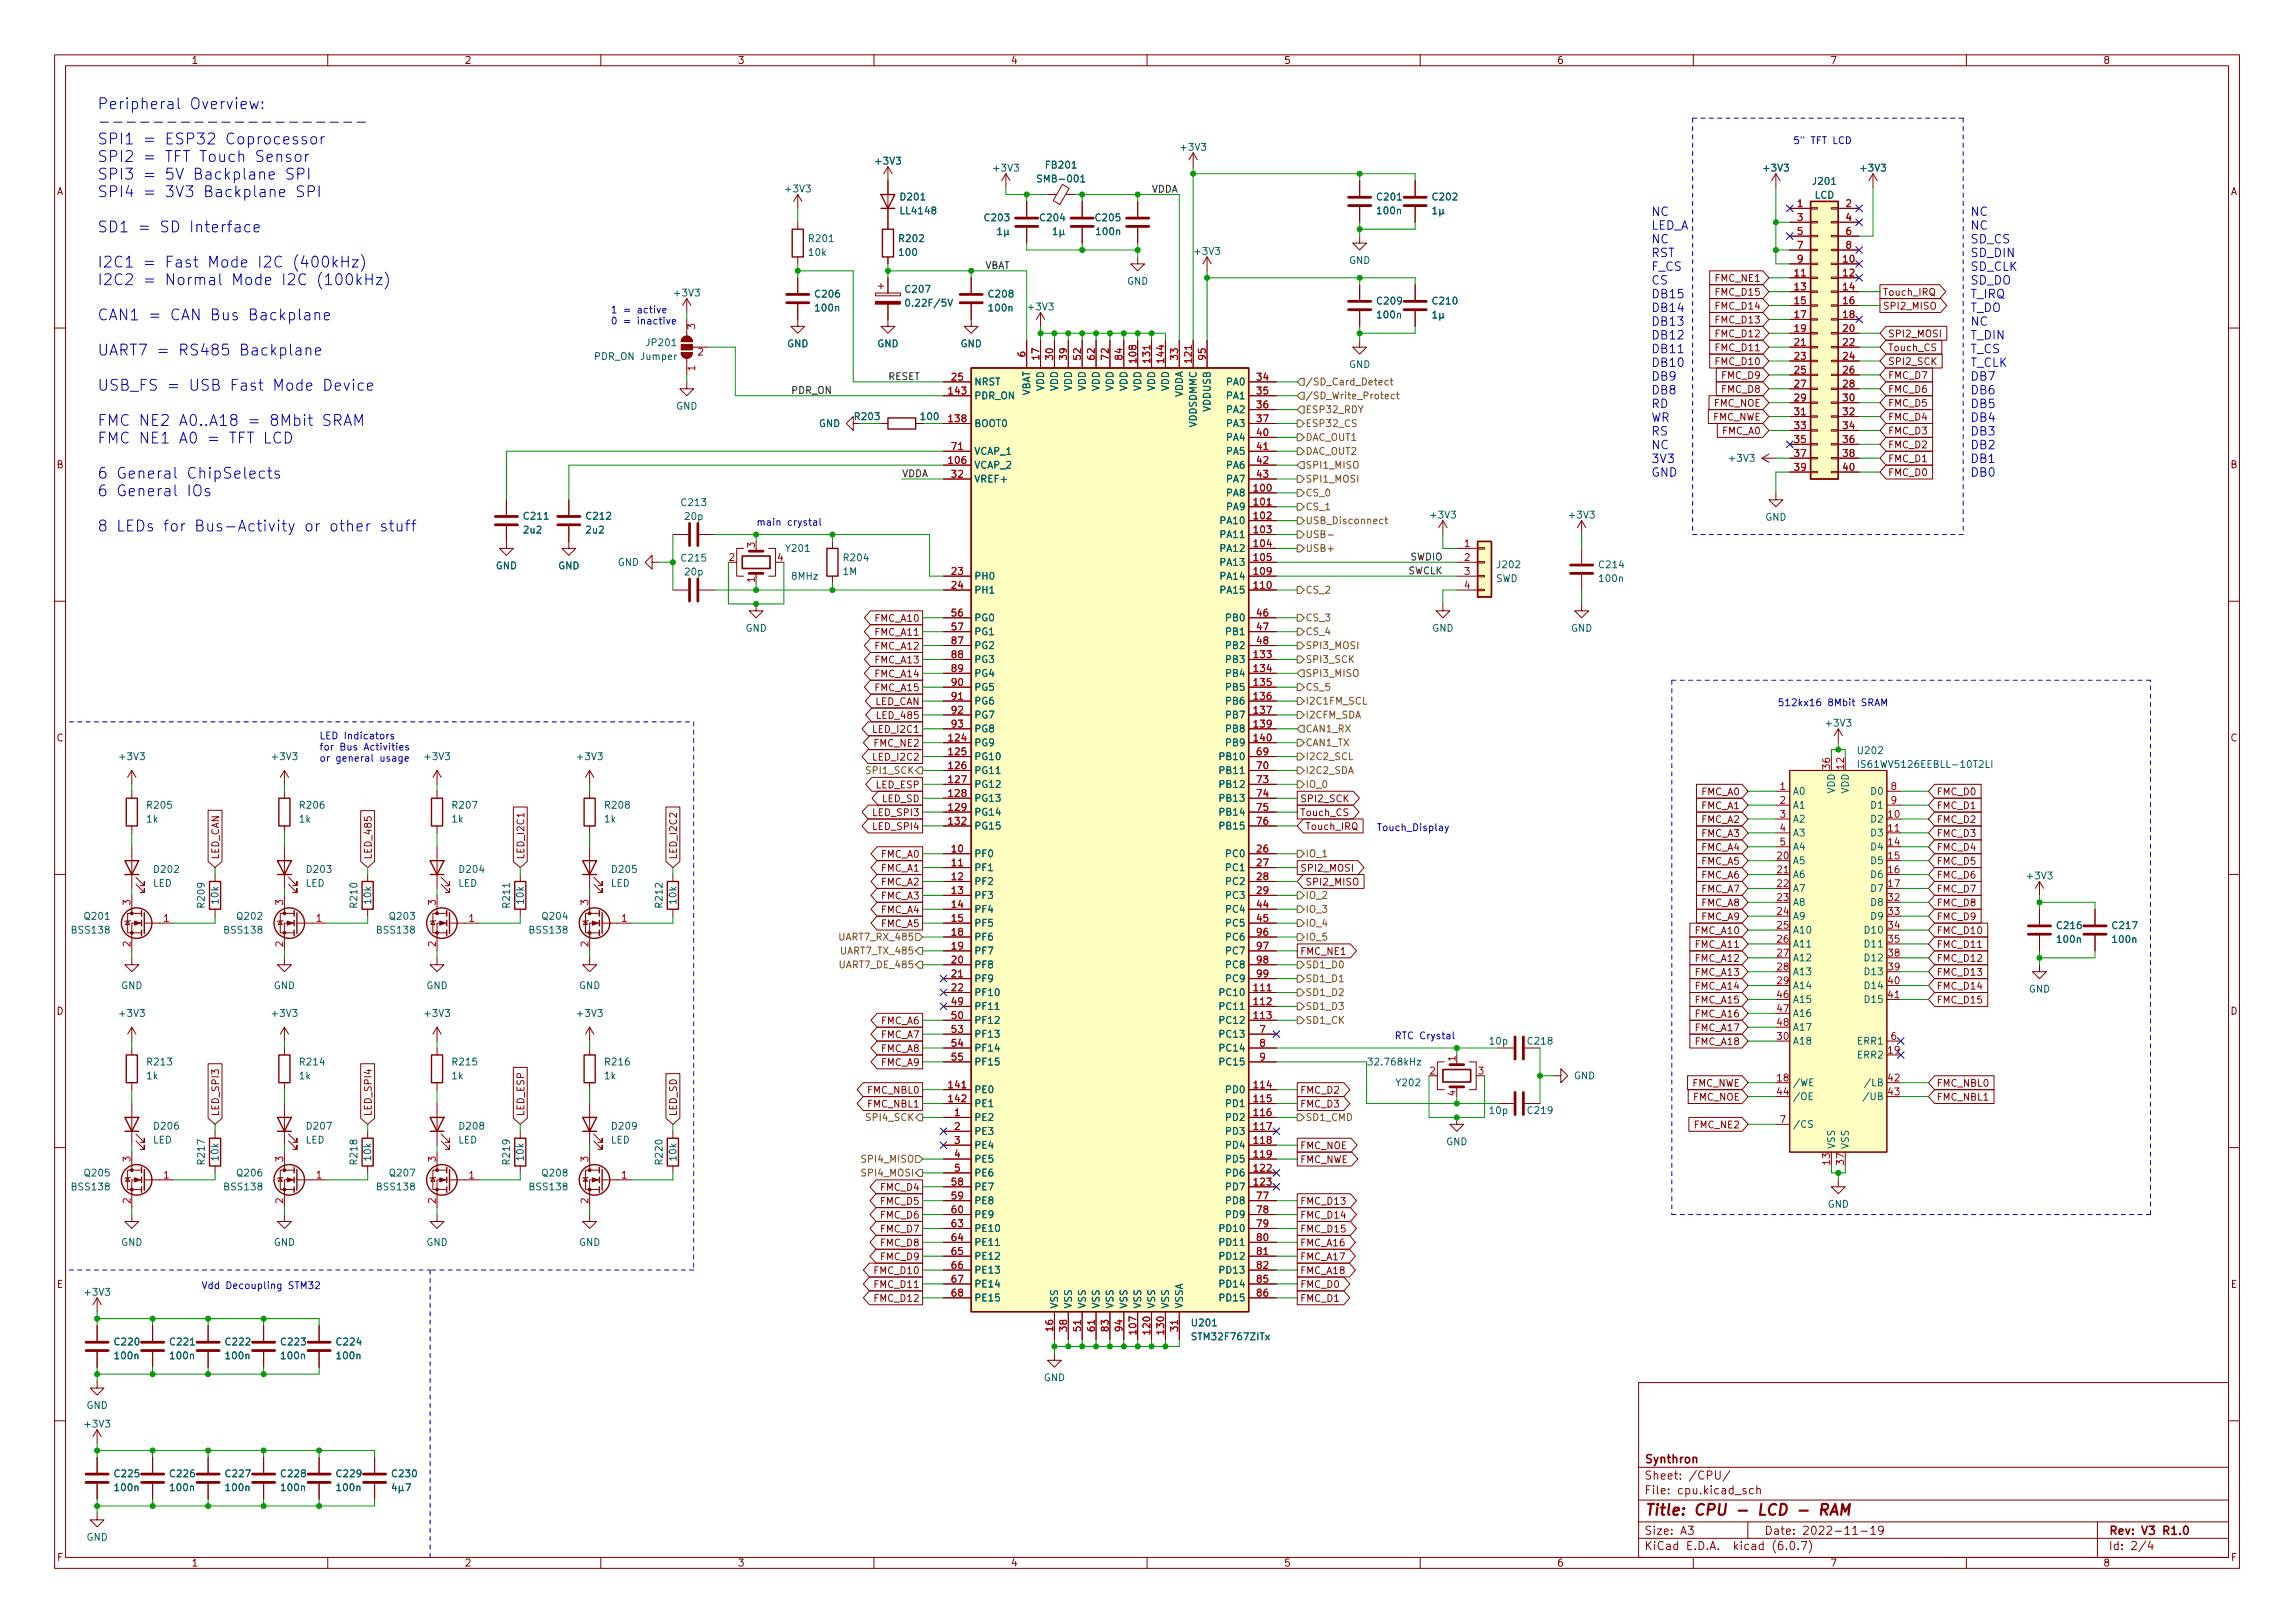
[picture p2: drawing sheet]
<svg xmlns="http://www.w3.org/2000/svg" width="420mm" height="297mm" viewBox="0 0 420 297" stroke-linecap="round" stroke-linejoin="round" font-family="sans-serif">
<defs><g id="words">
<g font-size="2.8" fill="#0000c2">
<text x="17.8" y="20">Peripheral Overview:</text>
<text x="17.8" y="26.4">SPI1 = ESP32 Coprocessor</text>
<text x="17.8" y="29.7">SPI2 = TFT Touch Sensor</text>
<text x="17.8" y="32.9">SPI3 = 5V Backplane SPI</text>
<text x="17.8" y="36.1">SPI4 = 3V3 Backplane SPI</text>
<text x="17.8" y="42.5">SD1 = SD Interface</text>
<text x="17.8" y="49">I2C1 = Fast Mode I2C (400kHz)</text>
<text x="17.8" y="52.2">I2C2 = Normal Mode I2C (100kHz)</text>
<text x="17.8" y="58.6">CAN1 = CAN Bus Backplane</text>
<text x="17.8" y="65.1">UART7 = RS485 Backplane</text>
<text x="17.8" y="71.5">USB_FS = USB Fast Mode Device</text>
<text x="17.8" y="78">FMC NE2 A0..A18 = 8Mbit SRAM</text>
<text x="17.8" y="81.2">FMC NE1 A0 = TFT LCD</text>
<text x="17.8" y="87.6">6 General ChipSelects</text>
<text x="17.8" y="90.8">6 General IOs</text>
<text x="17.8" y="97.3">8 LEDs for Bus-Activity or other stuff</text>
</g>
<text font-size="2.8" fill="#840000" x="301" y="277.3">Title: CPU - LCD - RAM</text>
<g font-size="2.2" fill="#0000c2">
<text x="302.3" y="39.5">NC</text>
<text x="360.7" y="39.5">NC</text>
<text x="302.3" y="42">LED_A</text>
<text x="302.3" y="44.5">NC</text>
<text x="302.3" y="47.1">RST</text>
<text x="360.7" y="42">NC</text>
<text x="360.7" y="44.5">SD_CS</text>
<text x="360.7" y="47.1">SD_DIN</text>
<text x="302.3" y="49.6">F_CS</text>
<text x="302.3" y="52.1">CS</text>
<text x="360.7" y="49.6">SD_CLK</text>
<text x="360.7" y="52.1">SD_DO</text>
<text x="302.3" y="54.6">DB15</text>
<text x="302.3" y="57.1">DB14</text>
<text x="302.3" y="59.6">DB13</text>
<text x="360.7" y="54.6">T_IRQ</text>
<text x="360.7" y="57.1">T_DO</text>
<text x="360.7" y="59.6">NC</text>
<text x="302.3" y="62.1">DB12</text>
<text x="302.3" y="64.6">DB11</text>
<text x="360.7" y="62.1">T_DIN</text>
<text x="360.7" y="64.6">T_CS</text>
<text x="302.3" y="67.1">DB10</text>
<text x="302.3" y="69.7">DB9</text>
<text x="360.7" y="67.1">T_CLK</text>
<text x="360.7" y="69.7">DB7</text>
<text x="302.3" y="72.2">DB8</text>
<text x="302.3" y="74.7">RD</text>
<text x="302.3" y="77.2">WR</text>
<text x="360.7" y="72.2">DB6</text>
<text x="360.7" y="74.7">DB5</text>
<text x="360.7" y="77.2">DB4</text>
<text x="302.3" y="79.7">RS</text>
<text x="302.3" y="82.2">NC</text>
<text x="360.7" y="79.7">DB3</text>
<text x="360.7" y="82.2">DB2</text>
<text x="302.3" y="84.7">3V3</text>
<text x="302.3" y="87.2">GND</text>
<text x="360.7" y="84.7">DB1</text>
<text x="360.7" y="87.2">DB0</text>
</g>
<g font-size="2.1" fill="#840000">
<text x="301" y="267.8">Synthron</text>
<text x="301" y="273.5">File: cpu.kicad_sch</text>
<text x="301" y="270.8">Sheet: /CPU/</text>
<text x="301" y="280.9">Size: A3</text>
<text x="323" y="280.9">Date: 2022-11-19</text>
<text x="386" y="280.9">Rev: V3 R1.0</text>
<text x="301" y="283.7">KiCad E.D.A. kicad (6.0.7)</text>
<text x="386" y="283.7">Id: 2/4</text>
</g>
<g font-size="1.8" fill="#840000">
<text x="35" y="11.7">1</text>
<text x="85" y="11.7">2</text>
<text x="135" y="11.7">3</text>
<text x="185" y="11.7">4</text>
<text x="235" y="11.7">5</text>
<text x="285" y="11.7">6</text>
<text x="335" y="11.7">7</text>
<text x="385" y="11.7">8</text>
<text x="10.3" y="35.7">A</text>
<text x="408.3" y="35.7">A</text>
<text x="314.2" y="51.6">FMC_NE1</text>
<text x="314.4" y="56.6">FMC_D14</text>
<text x="314.4" y="59.2">FMC_D13</text>
<text x="314.4" y="54.1">FMC_D15</text>
<text x="344.6" y="56.6">SPI2_MISO</text>
<text x="344.6" y="54.1">Touch_IRQ</text>
<text x="314.4" y="61.7">FMC_D12</text>
<text x="314.4" y="64.3">FMC_D11</text>
<text x="345.6" y="64.3">Touch_CS</text>
<text x="345.6" y="61.7">SPI2_MOSI</text>
<text x="314.4" y="66.8">FMC_D10</text>
<text x="315.3" y="69.3">FMC_D9</text>
<text x="315.3" y="71.9">FMC_D8</text>
<text x="345.6" y="66.8">SPI2_SCK</text>
<text x="345.6" y="71.9">FMC_D6</text>
<text x="345.6" y="69.3">FMC_D7</text>
<text x="313.5" y="77">FMC_NWE</text>
<text x="313.8" y="74.4">FMC_NOE</text>
<text x="345.6" y="74.4">FMC_D5</text>
<text x="345.6" y="77">FMC_D4</text>
<text x="315.3" y="79.5">FMC_A0</text>
<text x="345.6" y="79.5">FMC_D3</text>
<text x="345.6" y="82">FMC_D2</text>
<text x="10.3" y="85.7">B</text>
<text x="345.6" y="84.6">FMC_D1</text>
<text x="345.6" y="87.1">FMC_D0</text>
<text x="408.3" y="85.7">B</text>
<text x="160.4" y="113.8">FMC_A10</text>
<text x="160.4" y="116.3">FMC_A11</text>
<text x="160.4" y="118.9">FMC_A12</text>
<text x="160.4" y="124">FMC_A14</text>
<text x="160.4" y="121.4">FMC_A13</text>
<text x="160.1" y="129">LED_CAN</text>
<text x="160.4" y="126.5">FMC_A15</text>
<text x="161" y="131.6">LED_485</text>
<text x="10.3" y="135.7">C</text>
<text x="160.2" y="134.1">LED_I2C1</text>
<text x="160.2" y="136.7">FMC_NE2</text>
<text x="408.3" y="135.7">C</text>
<text x="160.2" y="139.2">LED_I2C2</text>
<text x="160.1" y="149.4">LED_SPI3</text>
<text x="160.4" y="144.3">LED_ESP</text>
<text x="161.5" y="146.8">LED_SD</text>
<text x="238" y="149.4">Touch_CS</text>
<text x="238" y="146.8">SPI2_SCK</text>
<text x="311.5" y="145.5">FMC_A0</text>
<text x="311.5" y="148.1">FMC_A1</text>
<text x="354.5" y="148.1">FMC_D1</text>
<text x="354.5" y="145.5">FMC_D0</text>
<text x="160.1" y="151.9">LED_SPI4</text>
<text x="238.9" y="151.9">Touch_IRQ</text>
<text x="311.5" y="150.6">FMC_A2</text>
<text x="311.5" y="155.7">FMC_A4</text>
<text x="311.5" y="153.2">FMC_A3</text>
<text x="354.5" y="155.7">FMC_D4</text>
<text x="354.5" y="150.6">FMC_D2</text>
<text x="354.5" y="153.2">FMC_D3</text>
<text x="40.1" y="157.4" transform="rotate(-90 40.1 157.4)">LED_CAN</text>
<text x="68" y="157.4" transform="rotate(-90 68 157.4)">LED_485</text>
<text x="96" y="157.4" transform="rotate(-90 96 157.4)">LED_I2C1</text>
<text x="123.9" y="157.4" transform="rotate(-90 123.9 157.4)">LED_I2C2</text>
<text x="161.4" y="159.5">FMC_A1</text>
<text x="161.4" y="157">FMC_A0</text>
<text x="238" y="159.5">SPI2_MOSI</text>
<text x="311.5" y="158.2">FMC_A5</text>
<text x="311.5" y="160.8">FMC_A6</text>
<text x="354.5" y="158.2">FMC_D5</text>
<text x="354.5" y="160.8">FMC_D6</text>
<text x="161.4" y="162.1">FMC_A2</text>
<text x="161.4" y="167.1">FMC_A4</text>
<text x="161.4" y="164.6">FMC_A3</text>
<text x="238.9" y="162.1">SPI2_MISO</text>
<text x="311.5" y="165.9">FMC_A8</text>
<text x="311.5" y="163.3">FMC_A7</text>
<text x="354.5" y="165.9">FMC_D8</text>
<text x="354.5" y="163.3">FMC_D7</text>
<text x="161.4" y="169.7">FMC_A5</text>
<text x="310.6" y="173.5">FMC_A11</text>
<text x="310.6" y="170.9">FMC_A10</text>
<text x="311.5" y="168.4">FMC_A9</text>
<text x="354.5" y="173.5">FMC_D11</text>
<text x="354.5" y="170.9">FMC_D10</text>
<text x="354.5" y="168.4">FMC_D9</text>
<text x="238" y="174.8">FMC_NE1</text>
<text x="310.6" y="178.6">FMC_A13</text>
<text x="310.6" y="176">FMC_A12</text>
<text x="354.5" y="178.6">FMC_D13</text>
<text x="354.5" y="176">FMC_D12</text>
<text x="10.3" y="185.7">D</text>
<text x="310.6" y="181.1">FMC_A14</text>
<text x="310.6" y="183.6">FMC_A15</text>
<text x="354.5" y="181.1">FMC_D14</text>
<text x="354.5" y="183.6">FMC_D15</text>
<text x="408.3" y="185.7">D</text>
<text x="161.4" y="190">FMC_A7</text>
<text x="161.4" y="187.5">FMC_A6</text>
<text x="310.6" y="186.2">FMC_A16</text>
<text x="310.6" y="191.3">FMC_A18</text>
<text x="310.6" y="188.7">FMC_A17</text>
<text x="161.4" y="195.1">FMC_A9</text>
<text x="161.4" y="192.5">FMC_A8</text>
<text x="159" y="200.2">FMC_NBL0</text>
<text x="159" y="202.7">FMC_NBL1</text>
<text x="238" y="200.2">FMC_D2</text>
<text x="238" y="202.7">FMC_D3</text>
<text x="309.7" y="198.9">FMC_NWE</text>
<text x="310" y="201.4">FMC_NOE</text>
<text x="354.5" y="201.4">FMC_NBL1</text>
<text x="354.5" y="198.9">FMC_NBL0</text>
<text x="40.1" y="204.3" transform="rotate(-90 40.1 204.3)">LED_SPI3</text>
<text x="68" y="204.3" transform="rotate(-90 68 204.3)">LED_SPI4</text>
<text x="96" y="204.3" transform="rotate(-90 96 204.3)">LED_ESP</text>
<text x="123.9" y="204.3" transform="rotate(-90 123.9 204.3)">LED_SD</text>
<text x="310.4" y="206.5">FMC_NE2</text>
<text x="238" y="210.3">FMC_NOE</text>
<text x="238" y="212.9">FMC_NWE</text>
<text x="161.4" y="217.9">FMC_D4</text>
<text x="161.4" y="220.5">FMC_D5</text>
<text x="238" y="220.5">FMC_D13</text>
<text x="161.4" y="223">FMC_D6</text>
<text x="161.4" y="225.6">FMC_D7</text>
<text x="238" y="225.6">FMC_D15</text>
<text x="238" y="223">FMC_D14</text>
<text x="160.4" y="233.2">FMC_D10</text>
<text x="161.4" y="228.1">FMC_D8</text>
<text x="161.4" y="230.6">FMC_D9</text>
<text x="238" y="228.1">FMC_A16</text>
<text x="238" y="233.2">FMC_A18</text>
<text x="238" y="230.6">FMC_A17</text>
<text x="10.4" y="235.7">E</text>
<text x="160.4" y="238.3">FMC_D12</text>
<text x="160.4" y="235.7">FMC_D11</text>
<text x="238" y="238.3">FMC_D1</text>
<text x="238" y="235.7">FMC_D0</text>
<text x="408.4" y="235.7">E</text>
<text x="10.4" y="285.7">F</text>
<text x="35" y="286.7">1</text>
<text x="85" y="286.7">2</text>
<text x="135" y="286.7">3</text>
<text x="185" y="286.7">4</text>
<text x="235" y="286.7">5</text>
<text x="285" y="286.7">6</text>
<text x="335" y="286.7">7</text>
<text x="385" y="286.7">8</text>
<text x="408.4" y="285.7">F</text>
</g>
<g font-size="1.8" fill="#006464">
<text x="216.4" y="27.6">+3V3</text>
<text x="144" y="35.2">+3V3</text>
<text x="160.5" y="30.1">+3V3</text>
<text x="182.1" y="31.4">+3V3</text>
<text x="190.5" y="33.4">SMB-001</text>
<text x="191.6" y="30.8">FB201</text>
<text x="323" y="31.4">+3V3</text>
<text x="332" y="33.8">J201</text>
<text x="340.8" y="31.4">+3V3</text>
<text x="165" y="36.7">D201</text>
<text x="165.1" y="39.2">LL4148</text>
<text x="180.4" y="40.5">C203</text>
<text x="190.6" y="40.5">C204</text>
<text x="200.7" y="40.5">C205</text>
<text x="252.3" y="36.7">C201</text>
<text x="252.3" y="39.2">100n</text>
<text x="262.4" y="36.7">C202</text>
<text x="332.2" y="36.3">LCD</text>
<text x="148.2" y="46.8">10k</text>
<text x="148.2" y="44.3">R201</text>
<text x="164.8" y="44.3">R202</text>
<text x="164.8" y="46.8">100</text>
<text x="200.9" y="43">100n</text>
<text x="218.9" y="46.6">+3V3</text>
<text x="165.9" y="53.6">C207</text>
<text x="206.3" y="52.1">GND</text>
<text x="247" y="48.3">GND</text>
<text x="123.6" y="54.2">+3V3</text>
<text x="149.4" y="54.4">C206</text>
<text x="149.4" y="57">100n</text>
<text x="166.4" y="56.1">0.22F/5V</text>
<text x="181.1" y="54.4">C208</text>
<text x="181.2" y="57">100n</text>
<text x="188.4" y="56.8">+3V3</text>
<text x="252.3" y="55.7">C209</text>
<text x="252.3" y="58.3">100n</text>
<text x="262.4" y="55.7">C210</text>
<text x="109.3" y="65.9">PDR_ON Jumper</text>
<text x="118.5" y="63.3">JP201</text>
<text x="144.1" y="63.5">GND</text>
<text x="160.6" y="63.5">GND</text>
<text x="175.8" y="63.5">GND</text>
<text x="178.3" y="70.5">NRST</text>
<text x="191.1" y="71.6" transform="rotate(-90 191.1 71.6)">VDD</text>
<text x="193.7" y="71.6" transform="rotate(-90 193.7 71.6)">VDD</text>
<text x="196.2" y="71.6" transform="rotate(-90 196.2 71.6)">VDD</text>
<text x="198.8" y="71.6" transform="rotate(-90 198.8 71.6)">VDD</text>
<text x="201.3" y="71.6" transform="rotate(-90 201.3 71.6)">VDD</text>
<text x="203.8" y="71.6" transform="rotate(-90 203.8 71.6)">VDD</text>
<text x="206.4" y="71.6" transform="rotate(-90 206.4 71.6)">VDD</text>
<text x="208.9" y="71.6" transform="rotate(-90 208.9 71.6)">VDD</text>
<text x="211.5" y="71.6" transform="rotate(-90 211.5 71.6)">VDD</text>
<text x="214" y="71.6" transform="rotate(-90 214 71.6)">VDD</text>
<text x="224.7" y="70.5">PA0</text>
<text x="247" y="67.3">GND</text>
<text x="123.8" y="75">GND</text>
<text x="156.6" y="76.9">R203</text>
<text x="168.7" y="76.9">100</text>
<text x="178.3" y="73.1">PDR_ON</text>
<text x="188.6" y="72.7" transform="rotate(-90 188.6 72.7)">VBAT</text>
<text x="216.5" y="72.9" transform="rotate(-90 216.5 72.9)">VDDA</text>
<text x="221.6" y="75.3" transform="rotate(-90 221.6 75.3)">VDDUSB</text>
<text x="224.7" y="73.1">PA1</text>
<text x="224.7" y="75.6">PA2</text>
<text x="149.9" y="78.1">GND</text>
<text x="178.3" y="78.1">BOOT0</text>
<text x="178.3" y="83.2">VCAP_1</text>
<text x="219.1" y="78.3" transform="rotate(-90 219.1 78.3)">VDDSDMMC</text>
<text x="224.7" y="78.1">PA3</text>
<text x="224.7" y="80.7">PA4</text>
<text x="224.7" y="83.2">PA5</text>
<text x="178.3" y="85.8">VCAP_2</text>
<text x="178.3" y="88.3">VREF+</text>
<text x="224.7" y="85.8">PA6</text>
<text x="224.7" y="88.3">PA7</text>
<text x="316.8" y="84.5">+3V3</text>
<text x="96" y="95.1">C211</text>
<text x="107.5" y="95.1">C212</text>
<text x="124.9" y="92.6">C213</text>
<text x="125.5" y="95.1">20p</text>
<text x="223.7" y="95.9">PA10</text>
<text x="224.7" y="90.8">PA8</text>
<text x="224.7" y="93.4">PA9</text>
<text x="262.1" y="94.9">+3V3</text>
<text x="287.5" y="94.9">+3V3</text>
<text x="323.2" y="95.3">GND</text>
<text x="96" y="97.6">2u2</text>
<text x="107.4" y="97.6">2u2</text>
<text x="144" y="101">Y201</text>
<text x="223.7" y="98.5">PA11</text>
<text x="223.7" y="101">PA12</text>
<text x="90.7" y="104.2">GND</text>
<text x="102.2" y="104.2">GND</text>
<text x="113.1" y="103.5">GND</text>
<text x="124.9" y="102.8">C215</text>
<text x="125.5" y="105.3">20p</text>
<text x="145" y="106.1">8MHz</text>
<text x="154.4" y="105.2">1M</text>
<text x="154.6" y="102.7">R204</text>
<text x="178.3" y="106.1">PH0</text>
<text x="223.7" y="103.5">PA13</text>
<text x="223.7" y="106.1">PA14</text>
<text x="273.8" y="106.5">SWD</text>
<text x="274.2" y="104">J202</text>
<text x="292.9" y="104">C214</text>
<text x="292.9" y="106.5">100n</text>
<text x="178.3" y="108.6">PH1</text>
<text x="178.3" y="113.7">PG0</text>
<text x="223.7" y="108.6">PA15</text>
<text x="224.7" y="113.7">PB0</text>
<text x="136.5" y="115.6">GND</text>
<text x="178.3" y="116.2">PG1</text>
<text x="178.3" y="118.8">PG2</text>
<text x="224.7" y="116.2">PB1</text>
<text x="224.7" y="118.8">PB2</text>
<text x="262.2" y="115.6">GND</text>
<text x="287.6" y="115.6">GND</text>
<text x="178.3" y="121.3">PG3</text>
<text x="178.3" y="123.9">PG4</text>
<text x="224.7" y="121.3">PB3</text>
<text x="224.7" y="123.9">PB4</text>
<text x="178.3" y="126.4">PG5</text>
<text x="178.3" y="128.9">PG6</text>
<text x="178.3" y="131.5">PG7</text>
<text x="224.7" y="126.4">PB5</text>
<text x="224.7" y="128.9">PB6</text>
<text x="224.7" y="131.5">PB7</text>
<text x="178.3" y="136.6">PG9</text>
<text x="178.3" y="134">PG8</text>
<text x="224.7" y="134">PB8</text>
<text x="224.7" y="136.6">PB9</text>
<text x="334.5" y="133">+3V3</text>
<text x="340.3" y="138">U202</text>
<text x="22" y="139.1">+3V3</text>
<text x="50" y="139.1">+3V3</text>
<text x="77.9" y="139.1">+3V3</text>
<text x="105.9" y="139.1">+3V3</text>
<text x="178.3" y="139.1">PG10</text>
<text x="178.3" y="141.6">PG11</text>
<text x="223.7" y="139.1">PB10</text>
<text x="223.7" y="141.6">PB11</text>
<text x="341.2" y="140.5">IS61WV5126EEBLL-10T2LI</text>
<text x="27.1" y="148">R205</text>
<text x="55" y="148">R206</text>
<text x="83" y="148">R207</text>
<text x="110.9" y="148">R208</text>
<text x="178.3" y="144.2">PG12</text>
<text x="178.3" y="146.7">PG13</text>
<text x="178.3" y="149.3">PG14</text>
<text x="223.7" y="144.2">PB12</text>
<text x="223.7" y="146.7">PB13</text>
<text x="223.7" y="149.3">PB14</text>
<text x="328.2" y="145.5">A0</text>
<text x="328.2" y="148">A1</text>
<text x="335.9" y="145.2" transform="rotate(-90 335.9 145.2)">VDD</text>
<text x="338.5" y="145.2" transform="rotate(-90 338.5 145.2)">VDD</text>
<text x="342.7" y="145.5">D0</text>
<text x="342.7" y="148">D1</text>
<text x="26.9" y="150.5">1k</text>
<text x="54.8" y="150.5">1k</text>
<text x="82.8" y="150.5">1k</text>
<text x="110.7" y="150.5">1k</text>
<text x="178.3" y="151.8">PG15</text>
<text x="223.7" y="151.8">PB15</text>
<text x="328.2" y="150.5">A2</text>
<text x="328.2" y="153.1">A3</text>
<text x="328.2" y="155.6">A4</text>
<text x="342.7" y="150.5">D2</text>
<text x="342.7" y="153.1">D3</text>
<text x="342.7" y="155.6">D4</text>
<text x="28.4" y="159.7">D202</text>
<text x="56.3" y="159.7">D203</text>
<text x="84.2" y="159.7">D204</text>
<text x="112.2" y="159.7">D205</text>
<text x="178.3" y="156.9">PF0</text>
<text x="178.3" y="159.4">PF1</text>
<text x="178.3" y="162">PF2</text>
<text x="224.7" y="156.9">PC0</text>
<text x="224.7" y="159.4">PC1</text>
<text x="224.7" y="162">PC2</text>
<text x="328.2" y="158.2">A5</text>
<text x="328.2" y="160.7">A6</text>
<text x="342.7" y="158.2">D5</text>
<text x="342.7" y="160.7">D6</text>
<text x="371.3" y="160.9">+3V3</text>
<text x="28" y="162.3">LED</text>
<text x="37.5" y="166" transform="rotate(-90 37.5 166)">R209</text>
<text x="40" y="165.3" transform="rotate(-90 40 165.3)">10k</text>
<text x="55.9" y="162.3">LED</text>
<text x="65.4" y="166" transform="rotate(-90 65.4 166)">R210</text>
<text x="67.9" y="165.3" transform="rotate(-90 67.9 165.3)">10k</text>
<text x="83.9" y="162.3">LED</text>
<text x="93.3" y="166" transform="rotate(-90 93.3 166)">R211</text>
<text x="95.9" y="165.3" transform="rotate(-90 95.9 165.3)">10k</text>
<text x="111.8" y="162.3">LED</text>
<text x="121.3" y="166" transform="rotate(-90 121.3 166)">R212</text>
<text x="123.8" y="165.3" transform="rotate(-90 123.8 165.3)">10k</text>
<text x="178.3" y="164.5">PF3</text>
<text x="178.3" y="167">PF4</text>
<text x="224.7" y="164.5">PC3</text>
<text x="224.7" y="167">PC4</text>
<text x="328.2" y="163.2">A7</text>
<text x="328.2" y="165.8">A8</text>
<text x="342.7" y="163.2">D7</text>
<text x="342.7" y="165.8">D8</text>
<text x="13.3" y="170.9">BSS138</text>
<text x="15.6" y="168.3">Q201</text>
<text x="41.2" y="170.9">BSS138</text>
<text x="43.5" y="168.3">Q202</text>
<text x="69.2" y="170.9">BSS138</text>
<text x="71.5" y="168.3">Q203</text>
<text x="97.1" y="170.9">BSS138</text>
<text x="99.4" y="168.3">Q204</text>
<text x="178.3" y="169.6">PF5</text>
<text x="178.3" y="172.1">PF6</text>
<text x="224.7" y="169.6">PC5</text>
<text x="224.7" y="172.1">PC6</text>
<text x="328.2" y="168.3">A9</text>
<text x="328.2" y="170.9">A10</text>
<text x="328.2" y="173.4">A11</text>
<text x="341.7" y="170.9">D10</text>
<text x="341.7" y="173.4">D11</text>
<text x="342.7" y="168.3">D9</text>
<text x="376.7" y="170">C216</text>
<text x="376.8" y="172.6">100n</text>
<text x="386.9" y="170">C217</text>
<text x="386.9" y="172.6">100n</text>
<text x="178.3" y="174.7">PF7</text>
<text x="178.3" y="177.2">PF8</text>
<text x="178.3" y="179.7">PF9</text>
<text x="224.7" y="174.7">PC7</text>
<text x="224.7" y="177.2">PC8</text>
<text x="224.7" y="179.7">PC9</text>
<text x="328.2" y="175.9">A12</text>
<text x="328.2" y="178.5">A13</text>
<text x="341.7" y="175.9">D12</text>
<text x="341.7" y="178.5">D13</text>
<text x="22.2" y="181">GND</text>
<text x="50.1" y="181">GND</text>
<text x="78" y="181">GND</text>
<text x="106" y="181">GND</text>
<text x="178.3" y="182.3">PF10</text>
<text x="178.3" y="184.8">PF11</text>
<text x="223.7" y="182.3">PC10</text>
<text x="223.7" y="184.8">PC11</text>
<text x="328.2" y="181">A14</text>
<text x="328.2" y="183.6">A15</text>
<text x="341.7" y="181">D14</text>
<text x="341.7" y="183.6">D15</text>
<text x="371.4" y="181.6">GND</text>
<text x="22" y="186.1">+3V3</text>
<text x="50" y="186.1">+3V3</text>
<text x="77.9" y="186.1">+3V3</text>
<text x="105.9" y="186.1">+3V3</text>
<text x="178.3" y="187.4">PF12</text>
<text x="178.3" y="189.9">PF13</text>
<text x="223.7" y="187.4">PC12</text>
<text x="223.7" y="189.9">PC13</text>
<text x="272.8" y="191.2">10p</text>
<text x="279.8" y="191.2">C218</text>
<text x="328.2" y="191.2">A18</text>
<text x="328.2" y="186.1">A16</text>
<text x="328.2" y="188.6">A17</text>
<text x="340.2" y="191.2">ERR1</text>
<text x="26.9" y="197.5">1k</text>
<text x="27.1" y="195">R213</text>
<text x="54.8" y="197.5">1k</text>
<text x="55" y="195">R214</text>
<text x="82.8" y="197.5">1k</text>
<text x="83" y="195">R215</text>
<text x="110.7" y="197.5">1k</text>
<text x="110.9" y="195">R216</text>
<text x="178.3" y="192.4">PF14</text>
<text x="178.3" y="195">PF15</text>
<text x="223.7" y="192.4">PC14</text>
<text x="223.7" y="195">PC15</text>
<text x="251" y="195">32.768kHz</text>
<text x="288.1" y="197.5">GND</text>
<text x="340.2" y="193.7">ERR2</text>
<text x="178.3" y="200.1">PE0</text>
<text x="178.3" y="202.6">PE1</text>
<text x="224.7" y="200.1">PD0</text>
<text x="224.7" y="202.6">PD1</text>
<text x="255.7" y="198.8">Y202</text>
<text x="272.8" y="203.9">10p</text>
<text x="279.8" y="203.9">C219</text>
<text x="328.2" y="198.8">/WE</text>
<text x="328.2" y="201.3">/OE</text>
<text x="341.9" y="201.3">/UB</text>
<text x="342.1" y="198.8">/LB</text>
<text x="28" y="209.3">LED</text>
<text x="28.4" y="206.7">D206</text>
<text x="55.9" y="209.3">LED</text>
<text x="56.3" y="206.7">D207</text>
<text x="83.9" y="209.3">LED</text>
<text x="84.2" y="206.7">D208</text>
<text x="111.8" y="209.3">LED</text>
<text x="112.2" y="206.7">D209</text>
<text x="178.3" y="205.1">PE2</text>
<text x="178.3" y="207.7">PE3</text>
<text x="224.7" y="205.1">PD2</text>
<text x="224.7" y="207.7">PD3</text>
<text x="264.7" y="209.6">GND</text>
<text x="328.2" y="206.4">/CS</text>
<text x="15.6" y="215.3">Q205</text>
<text x="37.5" y="213" transform="rotate(-90 37.5 213)">R217</text>
<text x="40" y="212.3" transform="rotate(-90 40 212.3)">10k</text>
<text x="43.5" y="215.3">Q206</text>
<text x="65.4" y="213" transform="rotate(-90 65.4 213)">R218</text>
<text x="67.9" y="212.3" transform="rotate(-90 67.9 212.3)">10k</text>
<text x="71.5" y="215.3">Q207</text>
<text x="93.3" y="213" transform="rotate(-90 93.3 213)">R219</text>
<text x="95.9" y="212.3" transform="rotate(-90 95.9 212.3)">10k</text>
<text x="99.4" y="215.3">Q208</text>
<text x="121.3" y="213" transform="rotate(-90 121.3 213)">R220</text>
<text x="123.8" y="212.3" transform="rotate(-90 123.8 212.3)">10k</text>
<text x="178.3" y="210.2">PE4</text>
<text x="178.3" y="212.8">PE5</text>
<text x="178.3" y="215.3">PE6</text>
<text x="224.7" y="210.2">PD4</text>
<text x="224.7" y="212.8">PD5</text>
<text x="224.7" y="215.3">PD6</text>
<text x="335.9" y="210.3" transform="rotate(-90 335.9 210.3)">VSS</text>
<text x="338.5" y="210.3" transform="rotate(-90 338.5 210.3)">VSS</text>
<text x="13.3" y="217.8">BSS138</text>
<text x="41.2" y="217.8">BSS138</text>
<text x="69.2" y="217.8">BSS138</text>
<text x="97.1" y="217.8">BSS138</text>
<text x="178.3" y="217.8">PE7</text>
<text x="178.3" y="220.4">PE8</text>
<text x="224.7" y="217.8">PD7</text>
<text x="224.7" y="220.4">PD8</text>
<text x="334.6" y="221">GND</text>
<text x="178.3" y="222.9">PE9</text>
<text x="178.3" y="225.5">PE10</text>
<text x="223.7" y="225.5">PD10</text>
<text x="224.7" y="222.9">PD9</text>
<text x="22.2" y="228">GND</text>
<text x="50.1" y="228">GND</text>
<text x="78" y="228">GND</text>
<text x="106" y="228">GND</text>
<text x="178.3" y="228">PE11</text>
<text x="178.3" y="230.5">PE12</text>
<text x="178.3" y="233.1">PE13</text>
<text x="223.7" y="228">PD11</text>
<text x="223.7" y="230.5">PD12</text>
<text x="223.7" y="233.1">PD13</text>
<text x="15.7" y="237.1">+3V3</text>
<text x="178.3" y="235.6">PE14</text>
<text x="178.3" y="238.2">PE15</text>
<text x="193.7" y="239.6" transform="rotate(-90 193.7 239.6)">VSS</text>
<text x="196.2" y="239.6" transform="rotate(-90 196.2 239.6)">VSS</text>
<text x="198.8" y="239.6" transform="rotate(-90 198.8 239.6)">VSS</text>
<text x="201.3" y="239.6" transform="rotate(-90 201.3 239.6)">VSS</text>
<text x="203.8" y="239.6" transform="rotate(-90 203.8 239.6)">VSS</text>
<text x="206.4" y="239.6" transform="rotate(-90 206.4 239.6)">VSS</text>
<text x="208.9" y="239.6" transform="rotate(-90 208.9 239.6)">VSS</text>
<text x="211.5" y="239.6" transform="rotate(-90 211.5 239.6)">VSS</text>
<text x="214" y="239.6" transform="rotate(-90 214 239.6)">VSS</text>
<text x="216.5" y="239.6" transform="rotate(-90 216.5 239.6)">VSSA</text>
<text x="223.7" y="235.6">PD14</text>
<text x="223.7" y="238.2">PD15</text>
<text x="218.4" y="242.7">U201</text>
<text x="218.6" y="245.3">STM32F767ZITx</text>
<text x="21.1" y="246.2">C220</text>
<text x="21.2" y="248.8">100n</text>
<text x="31.3" y="246.2">C221</text>
<text x="31.3" y="248.8">100n</text>
<text x="41.4" y="246.2">C222</text>
<text x="41.5" y="248.8">100n</text>
<text x="51.6" y="246.2">C223</text>
<text x="51.6" y="248.8">100n</text>
<text x="61.8" y="246.2">C224</text>
<text x="61.8" y="248.8">100n</text>
<text x="15.8" y="257.8">GND</text>
<text x="191.1" y="252.8">GND</text>
<text x="15.7" y="261.3">+3V3</text>
<text x="21.1" y="270.3">C225</text>
<text x="21.2" y="272.9">100n</text>
<text x="31.3" y="270.3">C226</text>
<text x="31.3" y="272.9">100n</text>
<text x="41.4" y="270.3">C227</text>
<text x="41.5" y="272.9">100n</text>
<text x="51.6" y="270.3">C228</text>
<text x="51.6" y="272.9">100n</text>
<text x="61.8" y="270.3">C229</text>
<text x="61.8" y="272.9">100n</text>
<text x="71.9" y="270.3">C230</text>
<text x="15.8" y="282">GND</text>
</g>
<g font-size="1.8" fill="#0000c2">
<text x="329.4" y="26.4">5&quot; TFT LCD</text>
<text x="111.8" y="57.3">1 = active</text>
<text x="111.8" y="59.4">0 = inactive</text>
<text x="138.4" y="96.2">main crystal</text>
<text x="328.5" y="129.2">512kx16 8Mbit SRAM</text>
<text x="58.4" y="135.3">LED Indicators</text>
<text x="58.4" y="137.3">for Bus Activities</text>
<text x="58.4" y="139.4">or general usage</text>
<text x="252.8" y="152.1">Touch_Display</text>
<text x="255.3" y="190.2">RTC Crystal</text>
<text x="36.8" y="235.9">Vdd Decoupling STM32</text>
</g>
<g font-size="1.8" fill="#0f0f0f">
<text x="210.8" y="35.2">VDDA</text>
<text x="180.3" y="49.2">VBAT</text>
<text x="162.6" y="69.5">RESET</text>
<text x="144.8" y="72.1">PDR_ON</text>
<text x="165.1" y="87.3">VDDA</text>
<text x="257.7" y="105.1">SWCLK</text>
<text x="258.2" y="102.6">SWDIO</text>
</g>
<g font-size="1.8" fill="#a90000">
<text x="329.1" y="37.9">1</text>
<text x="329.1" y="40.4">3</text>
<text x="338" y="37.9">2</text>
<text x="338" y="40.4">4</text>
<text x="329.1" y="43">5</text>
<text x="329.1" y="45.5">7</text>
<text x="338" y="43">6</text>
<text x="338" y="45.5">8</text>
<text x="328.6" y="50.6">11</text>
<text x="328.6" y="53.1">13</text>
<text x="329.1" y="48">9</text>
<text x="337.5" y="48">10</text>
<text x="337.5" y="50.6">12</text>
<text x="337.5" y="53.1">14</text>
<text x="328.6" y="55.7">15</text>
<text x="328.6" y="58.2">17</text>
<text x="337.5" y="55.7">16</text>
<text x="337.5" y="58.2">18</text>
<text x="127.3" y="60.2" transform="rotate(-90 127.3 60.2)">3</text>
<text x="127.8" y="65.1">2</text>
<text x="187.7" y="65.3" transform="rotate(-90 187.7 65.3)">6</text>
<text x="190.2" y="65.8" transform="rotate(-90 190.2 65.8)">17</text>
<text x="192.8" y="65.8" transform="rotate(-90 192.8 65.8)">30</text>
<text x="195.3" y="65.8" transform="rotate(-90 195.3 65.8)">39</text>
<text x="197.9" y="65.8" transform="rotate(-90 197.9 65.8)">52</text>
<text x="200.4" y="65.8" transform="rotate(-90 200.4 65.8)">62</text>
<text x="202.9" y="65.8" transform="rotate(-90 202.9 65.8)">72</text>
<text x="205.5" y="65.8" transform="rotate(-90 205.5 65.8)">84</text>
<text x="215.6" y="65.8" transform="rotate(-90 215.6 65.8)">33</text>
<text x="220.7" y="65.8" transform="rotate(-90 220.7 65.8)">95</text>
<text x="328.6" y="60.7">19</text>
<text x="328.6" y="63.3">21</text>
<text x="328.6" y="65.8">23</text>
<text x="337.5" y="60.7">20</text>
<text x="337.5" y="63.3">22</text>
<text x="337.5" y="65.8">24</text>
<text x="127.3" y="67.8" transform="rotate(-90 127.3 67.8)">1</text>
<text x="174.3" y="69.6">25</text>
<text x="208" y="66.3" transform="rotate(-90 208 66.3)">108</text>
<text x="210.6" y="66.3" transform="rotate(-90 210.6 66.3)">131</text>
<text x="213.1" y="66.3" transform="rotate(-90 213.1 66.3)">144</text>
<text x="218.2" y="66.3" transform="rotate(-90 218.2 66.3)">121</text>
<text x="230.2" y="69.6">34</text>
<text x="328.6" y="68.4">25</text>
<text x="328.6" y="70.9">27</text>
<text x="337.5" y="68.4">26</text>
<text x="337.5" y="70.9">28</text>
<text x="173.8" y="77.3">138</text>
<text x="173.8" y="72.2">143</text>
<text x="230.2" y="72.2">35</text>
<text x="230.2" y="74.7">36</text>
<text x="230.2" y="77.3">37</text>
<text x="328.6" y="73.4">29</text>
<text x="328.6" y="76">31</text>
<text x="337.5" y="73.4">30</text>
<text x="337.5" y="76">32</text>
<text x="174.3" y="82.3">71</text>
<text x="230.2" y="79.8">40</text>
<text x="230.2" y="82.3">41</text>
<text x="328.6" y="78.5">33</text>
<text x="328.6" y="81.1">35</text>
<text x="328.6" y="83.6">37</text>
<text x="337.5" y="78.5">34</text>
<text x="337.5" y="81.1">36</text>
<text x="337.5" y="83.6">38</text>
<text x="173.8" y="84.9">106</text>
<text x="174.3" y="87.4">32</text>
<text x="229.7" y="90">100</text>
<text x="230.2" y="84.9">42</text>
<text x="230.2" y="87.4">43</text>
<text x="328.6" y="86.1">39</text>
<text x="337.5" y="86.1">40</text>
<text x="229.7" y="92.5">101</text>
<text x="229.7" y="95">102</text>
<text x="138.2" y="100.2" transform="rotate(-90 138.2 100.2)">3</text>
<text x="229.7" y="97.6">103</text>
<text x="229.7" y="100.1">104</text>
<text x="268.1" y="100.1">1</text>
<text x="133.5" y="102.7">2</text>
<text x="138.2" y="106.6" transform="rotate(-90 138.2 106.6)">1</text>
<text x="142.4" y="102.7">4</text>
<text x="174.3" y="105.2">23</text>
<text x="174.3" y="107.7">24</text>
<text x="229.7" y="102.7">105</text>
<text x="229.7" y="105.2">109</text>
<text x="229.7" y="107.7">110</text>
<text x="268.1" y="102.7">2</text>
<text x="268.1" y="105.2">3</text>
<text x="268.1" y="107.7">4</text>
<text x="174.3" y="112.8">56</text>
<text x="230.2" y="112.8">46</text>
<text x="174.3" y="115.4">57</text>
<text x="174.3" y="117.9">87</text>
<text x="230.2" y="115.4">47</text>
<text x="230.2" y="117.9">48</text>
<text x="174.3" y="120.4">88</text>
<text x="174.3" y="123">89</text>
<text x="174.3" y="125.5">90</text>
<text x="229.7" y="120.4">133</text>
<text x="229.7" y="123">134</text>
<text x="229.7" y="125.5">135</text>
<text x="174.3" y="128.1">91</text>
<text x="174.3" y="130.6">92</text>
<text x="229.7" y="128.1">136</text>
<text x="229.7" y="130.6">137</text>
<text x="173.8" y="135.7">124</text>
<text x="174.3" y="133.1">93</text>
<text x="229.7" y="133.1">139</text>
<text x="229.7" y="135.7">140</text>
<text x="173.8" y="138.2">125</text>
<text x="173.8" y="140.8">126</text>
<text x="173.8" y="143.3">127</text>
<text x="230.2" y="138.2">69</text>
<text x="230.2" y="140.8">70</text>
<text x="230.2" y="143.3">73</text>
<text x="335" y="140.7" transform="rotate(-90 335 140.7)">36</text>
<text x="337.6" y="140.7" transform="rotate(-90 337.6 140.7)">12</text>
<text x="173.8" y="145.8">128</text>
<text x="173.8" y="148.4">129</text>
<text x="230.2" y="145.8">74</text>
<text x="230.2" y="148.4">75</text>
<text x="325.9" y="144.6">1</text>
<text x="325.9" y="147.1">2</text>
<text x="325.9" y="149.6">3</text>
<text x="345.7" y="149.6">10</text>
<text x="346.2" y="144.6">8</text>
<text x="346.2" y="147.1">9</text>
<text x="173.8" y="150.9">132</text>
<text x="174.3" y="156">10</text>
<text x="230.2" y="156">26</text>
<text x="230.2" y="150.9">76</text>
<text x="325.9" y="152.2">4</text>
<text x="325.9" y="154.7">5</text>
<text x="345.7" y="152.2">11</text>
<text x="345.7" y="154.7">14</text>
<text x="174.3" y="158.5">11</text>
<text x="174.3" y="161.1">12</text>
<text x="230.2" y="158.5">27</text>
<text x="230.2" y="161.1">28</text>
<text x="325.4" y="157.3">20</text>
<text x="325.4" y="159.8">21</text>
<text x="345.7" y="157.3">15</text>
<text x="345.7" y="159.8">16</text>
<text x="23.9" y="165.6" transform="rotate(-90 23.9 165.6)">3</text>
<text x="51.8" y="165.6" transform="rotate(-90 51.8 165.6)">3</text>
<text x="79.8" y="165.6" transform="rotate(-90 79.8 165.6)">3</text>
<text x="107.7" y="165.6" transform="rotate(-90 107.7 165.6)">3</text>
<text x="174.3" y="163.6">13</text>
<text x="174.3" y="166.2">14</text>
<text x="230.2" y="163.6">29</text>
<text x="230.2" y="166.2">44</text>
<text x="325.4" y="162.3">22</text>
<text x="325.4" y="164.9">23</text>
<text x="325.4" y="167.4">24</text>
<text x="345.7" y="162.3">17</text>
<text x="345.7" y="164.9">32</text>
<text x="345.7" y="167.4">33</text>
<text x="23.9" y="173.2" transform="rotate(-90 23.9 173.2)">2</text>
<text x="30" y="168.7">1</text>
<text x="51.8" y="173.2" transform="rotate(-90 51.8 173.2)">2</text>
<text x="57.9" y="168.7">1</text>
<text x="79.8" y="173.2" transform="rotate(-90 79.8 173.2)">2</text>
<text x="85.9" y="168.7">1</text>
<text x="107.7" y="173.2" transform="rotate(-90 107.7 173.2)">2</text>
<text x="113.8" y="168.7">1</text>
<text x="174.3" y="168.7">15</text>
<text x="174.3" y="171.2">18</text>
<text x="174.3" y="173.8">19</text>
<text x="230.2" y="168.7">45</text>
<text x="230.2" y="171.2">96</text>
<text x="230.2" y="173.8">97</text>
<text x="325.4" y="170">25</text>
<text x="325.4" y="172.5">26</text>
<text x="345.7" y="170">34</text>
<text x="345.7" y="172.5">35</text>
<text x="174.3" y="176.3">20</text>
<text x="174.3" y="178.9">21</text>
<text x="230.2" y="176.3">98</text>
<text x="230.2" y="178.9">99</text>
<text x="325.4" y="175">27</text>
<text x="325.4" y="177.6">28</text>
<text x="345.7" y="175">38</text>
<text x="345.7" y="177.6">39</text>
<text x="174.3" y="181.4">22</text>
<text x="174.3" y="183.9">49</text>
<text x="229.7" y="181.4">111</text>
<text x="229.7" y="183.9">112</text>
<text x="325.4" y="180.1">29</text>
<text x="325.4" y="182.7">46</text>
<text x="325.4" y="185.2">47</text>
<text x="345.7" y="180.1">40</text>
<text x="345.7" y="182.7">41</text>
<text x="174.3" y="186.5">50</text>
<text x="174.3" y="189">53</text>
<text x="174.3" y="191.6">54</text>
<text x="229.7" y="186.5">113</text>
<text x="230.6" y="189">7</text>
<text x="230.6" y="191.6">8</text>
<text x="325.4" y="190.3">30</text>
<text x="325.4" y="187.7">48</text>
<text x="346.2" y="190.3">6</text>
<text x="174.3" y="194.1">55</text>
<text x="230.6" y="194.1">9</text>
<text x="261.8" y="196.6">2</text>
<text x="266.4" y="194.2" transform="rotate(-90 266.4 194.2)">1</text>
<text x="270.7" y="196.6">3</text>
<text x="325.4" y="197.9">18</text>
<text x="345.7" y="192.8">19</text>
<text x="345.7" y="197.9">42</text>
<text x="173.8" y="199.2">141</text>
<text x="173.8" y="201.7">142</text>
<text x="229.7" y="199.2">114</text>
<text x="229.7" y="201.7">115</text>
<text x="266.4" y="200.6" transform="rotate(-90 266.4 200.6)">4</text>
<text x="325.4" y="200.4">44</text>
<text x="345.7" y="200.4">43</text>
<text x="174.8" y="204.3">1</text>
<text x="174.8" y="206.8">2</text>
<text x="174.8" y="209.3">3</text>
<text x="229.7" y="204.3">116</text>
<text x="229.7" y="206.8">117</text>
<text x="229.7" y="209.3">118</text>
<text x="325.9" y="205.5">7</text>
<text x="23.9" y="212.6" transform="rotate(-90 23.9 212.6)">3</text>
<text x="30" y="215.7">1</text>
<text x="51.8" y="212.6" transform="rotate(-90 51.8 212.6)">3</text>
<text x="57.9" y="215.7">1</text>
<text x="79.8" y="212.6" transform="rotate(-90 79.8 212.6)">3</text>
<text x="85.9" y="215.7">1</text>
<text x="107.7" y="212.6" transform="rotate(-90 107.7 212.6)">3</text>
<text x="113.8" y="215.7">1</text>
<text x="174.8" y="211.9">4</text>
<text x="174.8" y="214.4">5</text>
<text x="229.7" y="211.9">119</text>
<text x="229.7" y="214.4">122</text>
<text x="335" y="213.1" transform="rotate(-90 335 213.1)">13</text>
<text x="337.6" y="213.1" transform="rotate(-90 337.6 213.1)">37</text>
<text x="23.9" y="220.2" transform="rotate(-90 23.9 220.2)">2</text>
<text x="51.8" y="220.2" transform="rotate(-90 51.8 220.2)">2</text>
<text x="79.8" y="220.2" transform="rotate(-90 79.8 220.2)">2</text>
<text x="107.7" y="220.2" transform="rotate(-90 107.7 220.2)">2</text>
<text x="174.3" y="217">58</text>
<text x="174.3" y="219.5">59</text>
<text x="229.7" y="217">123</text>
<text x="230.2" y="219.5">77</text>
<text x="174.3" y="222">60</text>
<text x="174.3" y="224.6">63</text>
<text x="174.3" y="227.1">64</text>
<text x="230.2" y="222">78</text>
<text x="230.2" y="224.6">79</text>
<text x="230.2" y="227.1">80</text>
<text x="174.3" y="229.7">65</text>
<text x="174.3" y="232.2">66</text>
<text x="230.2" y="229.7">81</text>
<text x="230.2" y="232.2">82</text>
<text x="174.3" y="234.7">67</text>
<text x="174.3" y="237.3">68</text>
<text x="230.2" y="234.7">85</text>
<text x="230.2" y="237.3">86</text>
<text x="192.8" y="243.6" transform="rotate(-90 192.8 243.6)">16</text>
<text x="195.3" y="243.6" transform="rotate(-90 195.3 243.6)">38</text>
<text x="197.9" y="243.6" transform="rotate(-90 197.9 243.6)">51</text>
<text x="200.4" y="243.6" transform="rotate(-90 200.4 243.6)">61</text>
<text x="202.9" y="243.6" transform="rotate(-90 202.9 243.6)">83</text>
<text x="205.5" y="243.6" transform="rotate(-90 205.5 243.6)">94</text>
<text x="208" y="244.1" transform="rotate(-90 208 244.1)">107</text>
<text x="210.6" y="244.1" transform="rotate(-90 210.6 244.1)">120</text>
<text x="213.1" y="244.1" transform="rotate(-90 213.1 244.1)">130</text>
<text x="215.6" y="243.6" transform="rotate(-90 215.6 243.6)">31</text>
</g>
<g font-size="1.8" fill="#725600">
<text x="239" y="70.5">/SD_Card_Detect</text>
<text x="239" y="73.1">/SD_Write_Protect</text>
<text x="239" y="75.6">ESP32_RDY</text>
<text x="239" y="78.1">ESP32_CS</text>
<text x="239" y="80.7">DAC_OUT1</text>
<text x="239" y="83.2">DAC_OUT2</text>
<text x="239" y="85.8">SPI1_MISO</text>
<text x="239" y="88.3">SPI1_MOSI</text>
<text x="239" y="95.9">USB_Disconnect</text>
<text x="239" y="93.4">CS_1</text>
<text x="239" y="90.8">CS_0</text>
<text x="239" y="101">USB+</text>
<text x="239" y="98.5">USB-</text>
<text x="239" y="108.6">CS_2</text>
<text x="239" y="113.7">CS_3</text>
<text x="239" y="116.2">CS_4</text>
<text x="239" y="118.8">SPI3_MOSI</text>
<text x="239" y="121.3">SPI3_SCK</text>
<text x="239" y="123.9">SPI3_MISO</text>
<text x="239" y="126.4">CS_5</text>
<text x="239" y="128.9">I2C1FM_SCL</text>
<text x="239" y="131.5">I2CFM_SDA</text>
<text x="239" y="136.6">CAN1_TX</text>
<text x="239" y="134">CAN1_RX</text>
<text x="158.9" y="141.6">SPI1_SCK</text>
<text x="239" y="139.1">I2C2_SCL</text>
<text x="239" y="141.6">I2C2_SDA</text>
<text x="239" y="144.2">IO_0</text>
<text x="239" y="156.9">IO_1</text>
<text x="239" y="167">IO_3</text>
<text x="239" y="164.5">IO_2</text>
<text x="154.2" y="172.1">UART7_RX_485</text>
<text x="239" y="169.6">IO_4</text>
<text x="239" y="172.1">IO_5</text>
<text x="154.2" y="177.2">UART7_DE_485</text>
<text x="154.4" y="174.7">UART7_TX_485</text>
<text x="239" y="179.7">SD1_D1</text>
<text x="239" y="177.2">SD1_D0</text>
<text x="239" y="182.3">SD1_D2</text>
<text x="239" y="184.8">SD1_D3</text>
<text x="239" y="187.4">SD1_CK</text>
<text x="158.9" y="205.1">SPI4_SCK</text>
<text x="239" y="205.1">SD1_CMD</text>
<text x="158.1" y="215.3">SPI4_MOSI</text>
<text x="158.1" y="212.8">SPI4_MISO</text>
</g>
</g></defs>
<g fill="none" stroke="#840000" stroke-width=".18">
<path d="M10 10h400v277h-400zM12 12h396v273h-396zM60 10v2M110 10v2M160 10v2M210 10v2M260 10v2M310 10v2M360 10v2M146 35.6v2.5M146 35.6l-.7 1.3M146 35.6l.8 1.3"/>
<path d="M162.6 30.5v11.4M162.6 30.5l-.8 1.3M162.6 30.5l.7 1.3M184.1 31.8l-.7 1.3M184.1 31.8v2.5M184.1 31.8l.8 1.3M188 36.9v2.8M191.8 35.6h1.6M194.5 33.8l1.2 .7-1.7 2.9-1.2-.7zM195.1 35.6h1.7M198.1 36.9v2.8M208.3 36.9v2.8"/>
<path d="M218.4 28l-.7 1.2M218.4 28v2.5M218.4 28l.8 1.2M248.9 33.1v2.8M248.9 37.9v2.8M259.1 33.1v2.8M259.1 37.9v2.8M325.1 31.8l-.7 1.3M325.1 31.8v2.5M325.1 31.8l.8 1.3M327.7 38.1h3.8M331.5 38h1.2v.3h-1.2z"/>
<path d="M335.3 38h1.2v.3h-1.2zM336.5 38.1h3.9M342.9 31.8l-.8 1.3M342.9 31.8v2.5M342.9 31.8l.8 1.3M125.7 54.6v2.6M125.7 58.5v3M125.7 54.6l-.7 1.3M125.7 54.6l.8 1.3M146 55.7v4h1.3l-1.3 1.3-1.2-1.3h1.2M146 40.7v1.2M146 47v1.3"/>
<path d="M146 50.8v2.8M160.3 53.6h4.5v.5h-4.5zM160.8 52.4h1M161.3 51.9v1M162.6 55.7v4h1.2l-1.2 1.3-1.3-1.3h1.3M162.6 47v1.3M162.6 50.8v2.8M177.8 55.7v4h1.3l-1.3 1.3-1.3-1.3h1.3M177.8 50.8v2.8M188 41.7v2.8M190.5 57.2l-.8 1.3M190.5 57.2v2.5"/>
<path d="M190.5 57.2l.8 1.3M198.1 41.7v2.8M208.3 47v1.3h-1.3l1.3 1.3 1.2-1.3h-1.2M208.3 41.7v2.8M221 47l-.8 1.3M221 47v2.6M221 47l.7 1.3M248.9 43.2v1.3h1.3l-1.3 1.3-1.3-1.3h1.3M248.9 52.1v2.8M248.9 56.9v2.8M259.1 52.1v2.8M259.1 56.9v2.8"/>
<path d="M313 54.6h9.7l1.1 1.3-1.1 1.3h-9.7zM313 57.2h9.7l1.1 1.3-1.1 1.2h-9.7zM313 59.7h9.7l1.1 1.3-1.1 1.3h-9.7zM313 49.6h9.7l1.1 1.2-1.1 1.3h-9.7zM313 52.1h9.7l1.1 1.3-1.1 1.2h-9.7zM327.7 48.3h3.8M327.7 50.8h3.8M327.7 53.4h3.8M327.7 55.9h3.8M327.7 58.5h3.8M327.7 40.7h3.8M327.7 43.2h3.8"/>
<path d="M327.7 45.8h3.8M331.5 58.3h1.2v.3h-1.2zM331.5 55.8h1.2v.2h-1.2zM331.5 53.2h1.2v.3h-1.2zM331.5 50.7h1.2v.3h-1.2zM331.5 48.2h1.2v.2h-1.2zM331.5 45.6h1.2v.3h-1.2zM331.5 43.1h1.2v.2h-1.2zM331.5 40.5h1.2v.3h-1.2zM335.3 58.3h1.2v.3h-1.2zM335.3 55.8h1.2v.2h-1.2zM335.3 53.2h1.2v.3h-1.2z"/>
<path d="M335.3 50.7h1.2v.3h-1.2zM335.3 48.2h1.2v.2h-1.2zM335.3 45.6h1.2v.3h-1.2zM335.3 43.1h1.2v.2h-1.2zM335.3 40.5h1.2v.3h-1.2zM336.5 48.3h3.9M336.5 50.8h3.9M336.5 53.4h3.9M336.5 55.9h3.9M336.5 58.5h3.9M336.5 40.7h3.9M336.5 43.2h3.9"/>
<path d="M336.5 45.8h3.9M344.2 54.6h11.1l1.1 1.3-1.1 1.3h-11.1zM344.2 52.1h10.9l1.1 1.3-1.1 1.2h-10.9zM345.3 59.7h11.1v2.6h-11.1l-1.1-1.3zM10 60h2M124.7 64.6h2a1.02 1.02 0 0 1-1 1 1.02 1.02 0 0 1-1-1zM125 61.8a1.02 1.02 0 0 1 1.1-.2 1.02 1.02 0 0 1 .6 .9h-2zM125.7 69.9v1.3h1.3l-1.3 1.2-1.2-1.2h1.2M125.7 65.6v3M126.7 63.5h2.8M156.2 77.5v-1.3l-1.3 1.3 1.3 1.3v-1.3h1.3M161.3 77.5h1.3"/>
<path d="M167.6 77.5h1.3M172.7 77.5h5.1M172.7 72.4h5.1M172.7 69.9h5.1M188 62.3v5M190.5 62.3v5M193 62.3v5M195.6 62.3v5M198.1 62.3v5M200.7 62.3v5M203.2 62.3v5M205.7 62.3v5"/>
<path d="M208.3 62.3v5M210.8 62.3v5M213.4 62.3v5M215.9 62.3v5M218.4 62.3v5M221 62.3v5M228.6 77.5h5.1M228.6 72.4h5.1M228.6 69.9h5.1M228.6 75h5.1M248.9 62.3v1.2h1.3l-1.3 1.3-1.3-1.3h1.3M312.8 75h9.9l1.1 1.2-1.1 1.3h-9.9z"/>
<path d="M312.9 72.4h9.8l1.1 1.3-1.1 1.3h-9.8zM313 62.3h9.7l1.1 1.2-1.1 1.3h-9.7zM313 64.8h9.7l1.1 1.3-1.1 1.2h-9.7zM314.2 67.3h8.5l1.1 1.3-1.1 1.3h-8.5zM314.2 69.9h8.5l1.1 1.3-1.1 1.2h-8.5zM314.4 77.5h8.3l1.1 1.3-1.1 1.2h-8.3zM327.7 63.5h3.8M327.7 61h3.8M327.7 66.1h3.8M327.7 68.6h3.8M327.7 71.2h3.8M327.7 73.7h3.8"/>
<path d="M327.7 76.2h3.8M327.7 78.8h3.8M331.5 78.6h1.2v.3h-1.2zM331.5 76.1h1.2v.3h-1.2zM331.5 73.6h1.2v.2h-1.2zM331.5 71h1.2v.3h-1.2zM331.5 68.5h1.2v.2h-1.2zM331.5 65.9h1.2v.3h-1.2zM331.5 63.4h1.2v.3h-1.2zM331.5 60.9h1.2v.2h-1.2zM335.3 78.6h1.2v.3h-1.2zM335.3 76.1h1.2v.3h-1.2z"/>
<path d="M335.3 73.6h1.2v.2h-1.2zM335.3 71h1.2v.3h-1.2zM335.3 68.5h1.2v.2h-1.2zM335.3 65.9h1.2v.3h-1.2zM335.3 63.4h1.2v.3h-1.2zM335.3 60.9h1.2v.2h-1.2zM336.5 63.5h3.9M336.5 61h3.9M336.5 66.1h3.9M336.5 68.6h3.9M336.5 71.2h3.9M336.5 73.7h3.9"/>
<path d="M336.5 76.2h3.9M336.5 78.8h3.9M345.3 62.3h10.2v2.5h-10.2l-1.1-1.3zM345.3 64.8h10.3v2.5h-10.3l-1.1-1.2zM345.3 69.9h8.5v2.5h-8.5l-1.1-1.2zM345.3 67.3h8.5v2.6h-8.5l-1.1-1.3zM345.3 72.4h8.5v2.6h-8.5l-1.1-1.3zM345.3 75h8.5v2.5h-8.5l-1.1-1.3zM345.3 77.5h8.5v2.5h-8.5l-1.1-1.2zM408 60h2M92.7 96.3v4.1h1.3l-1.3 1.2-1.3-1.2h1.3M92.7 91.5v2.8"/>
<path d="M104.1 96.3v4.1h1.3l-1.3 1.2-1.2-1.2h1.2M104.1 91.5v2.8M123.2 97.8h2.8M128 97.8h2.8M152.4 99.1v1.3M172.7 85.1h5.1M172.7 87.7h5.1M172.7 82.6h5.1M228.6 90.2h5.1M228.6 92.7h5.1M228.6 95.3h5.1M228.6 97.8h5.1"/>
<path d="M228.6 85.1h5.1M228.6 87.7h5.1M228.6 80h5.1M228.6 82.6h5.1M264.2 95.3l-.8 1.3M264.2 95.3v2.5M264.2 95.3l.7 1.3M289.6 95.3l-.8 1.3M289.6 95.3v2.5M289.6 95.3l.7 1.3M322.6 83.9h2.5M322.6 83.9l1.2 .7"/>
<path d="M323.8 83.1l-1.2 .8M325.1 90.2v1.3h1.3l-1.3 1.2-1.3-1.2h1.3M327.7 83.9h3.8M327.7 81.3h3.8M327.7 86.4h3.8M331.5 86.3h1.2v.2h-1.2zM331.5 83.7h1.2v.3h-1.2zM331.5 81.2h1.2v.2h-1.2zM335.3 86.3h1.2v.2h-1.2zM335.3 83.7h1.2v.3h-1.2zM335.3 81.2h1.2v.2h-1.2zM336.5 83.9h3.9"/>
<path d="M336.5 81.3h3.9M336.5 86.4h3.9M345.3 82.6h8.5v2.5h-8.5l-1.1-1.2zM345.3 80h8.5v2.6h-8.5l-1.1-1.3zM345.3 85.1h8.5v2.6h-8.5l-1.1-1.3zM10 110h2M119.4 102.9v-1.3l-1.3 1.3 1.3 1.3v-1.3h1.2M123.2 108h2.8M128 108h2.8M136.1 100.4h-1.2v5h1.2M138.4 110.5v1.3h1.3l-1.3 1.3-1.2-1.3h1.2M138.4 100.4v.5"/>
<path d="M138.4 104.9v.5M140.7 100.4h1.3v5h-1.3M152.4 105.4v1.3M159.4 114.3h9.5v2.6h-9.5l-1.2-1.3zM159.4 116.9h9.5v2.5h-9.5l-1.2-1.3zM159.4 111.8h9.5v2.5h-9.5l-1.2-1.2zM159.4 119.4h9.5v2.6h-9.5l-1.2-1.3zM172.7 105.4h5.1M172.7 108h5.1M172.7 113.1h5.1M172.7 115.6h5.1M172.7 118.1h5.1"/>
<path d="M228.6 100.4h5.1M228.6 102.9h5.1M228.6 105.4h5.1M228.6 108h5.1M228.6 113.1h5.1M228.6 115.6h5.1M228.6 118.1h5.1M264.2 110.5v1.3h1.2l-1.2 1.3-1.3-1.3h1.3M266.7 100.4h3.8M266.7 102.9h3.8M266.7 105.4h3.8M266.7 108h3.8"/>
<path d="M270.5 107.9h1.3v.2h-1.3zM270.5 105.3h1.3v.3h-1.3zM270.5 102.8h1.3v.2h-1.3zM270.5 100.2h1.3v.3h-1.3zM289.6 110.5v1.3h1.2l-1.2 1.3-1.3-1.3h1.3M289.6 100.4v2.8M289.6 105.2v2.8M408 110h2M158.9 132.1h10v2.6h-10l-1.1-1.3zM158.9 137.2h10v2.5h-10l-1.1-1.2zM159.2 134.7h9.7v2.5h-9.7l-1.1-1.3zM159.4 122h9.5v2.5h-9.5l-1.2-1.3z"/>
<path d="M159.4 124.5h9.5v2.5h-9.5l-1.2-1.2zM159.5 127h9.4v2.6h-9.4l-1.1-1.3zM159.6 129.6h9.3v2.5h-9.3l-1.1-1.3zM172.7 135.9h5.1M172.7 138.5h5.1M172.7 120.7h5.1M172.7 123.2h5.1M172.7 125.8h5.1M172.7 128.3h5.1M172.7 130.8h5.1M172.7 133.4h5.1M228.6 135.9h5.1"/>
<path d="M228.6 138.5h5.1M228.6 120.7h5.1M228.6 123.2h5.1M228.6 125.8h5.1M228.6 128.3h5.1M228.6 130.8h5.1M228.6 133.4h5.1M336.5 133.4l-.7 1.3M336.5 133.4v2.5M336.5 133.4l.8 1.3M24.1 141v2.5M24.1 144.8v1.3"/>
<path d="M24.1 151.2v1.2M24.1 155v7.6M24.1 141l-.7 1.3M24.1 141l.8 1.3M38.1 148.3h2.5v9.4l-1.2 1.1-1.3-1.1zM52.1 141v2.5M52.1 144.8v1.3M52.1 151.2v1.2M52.1 155v7.6M52.1 141l-.8 1.3M52.1 141l.7 1.3M66 148.4h2.6v9.3l-1.3 1.1-1.3-1.1z"/>
<path d="M80 141v2.5M80 144.8v1.3M80 151.2v1.2M80 155v7.6M80 141l-.8 1.3M80 141l.8 1.3M94 147.7h2.5v10l-1.3 1.1-1.2-1.1zM95.9 148.8v.7M107.9 141v2.5M107.9 144.8v1.3M107.9 151.2v1.2M107.9 155v7.6"/>
<path d="M107.9 141l-.7 1.3M107.9 141l.8 1.3M121.9 147.7h2.6v10l-1.3 1.1-1.3-1.1zM158.9 149.9h10v2.5h-10l-1.1-1.2zM158.9 147.4h10v2.5h-10l-1.1-1.3zM159.6 142.3h9.3v2.5h-9.3l-1.1-1.3zM160.6 157.5h8.3v2.6h-8.3l-1.1-1.3zM160.6 155h8.3v2.5h-8.3l-1.1-1.3zM160.7 144.8h8.2v2.6h-8.2l-1.1-1.3zM172.7 156.2h5.1M172.7 158.8h5.1M172.7 141h5.1"/>
<path d="M172.7 143.5h5.1M172.7 146.1h5.1M172.7 148.6h5.1M172.7 151.2h5.1M228.6 156.2h5.1M228.6 158.8h5.1M228.6 141h5.1M228.6 143.5h5.1M228.6 146.1h5.1M228.6 148.6h5.1M228.6 151.2h5.1M237.5 147.4h10.2l1.1 1.2-1.1 1.3h-10.2z"/>
<path d="M237.5 157.5h11.1l1.1 1.3-1.1 1.3h-11.1zM237.5 144.8h10.3l1.1 1.3-1.1 1.3h-10.3zM238.6 149.9h10.9v2.5h-10.9l-1.1-1.2zM310.6 143.5h8.3l1.1 1.3-1.1 1.3h-8.3zM310.6 148.6h8.3l1.1 1.3-1.1 1.3h-8.3zM310.6 146.1h8.3l1.1 1.3-1.1 1.2h-8.3zM310.6 153.7h8.3l1.1 1.3-1.1 1.2h-8.3zM310.6 151.2h8.3l1.1 1.2-1.1 1.3h-8.3zM310.6 156.2h8.3l1.1 1.3-1.1 1.3h-8.3zM310.6 158.8h8.3l1.1 1.3-1.1 1.2h-8.3zM325.1 144.8h2.6M325.1 152.4h2.6"/>
<path d="M325.1 147.4h2.6M325.1 149.9h2.6M325.1 155h2.6M327.7 141h17.7v69.9h-17.7zM345.4 144.8h2.6M345.4 152.4h2.6M345.4 147.4h2.6M354.2 156.2h8.5v2.6h-8.5l-1.1-1.3zM354.2 158.8h8.5v2.5h-8.5l-1.1-1.2zM354.2 153.7h8.5v2.5h-8.5l-1.1-1.2zM354.2 148.6h8.5v2.6h-8.5l-1.1-1.3zM354.2 151.2h8.5v2.5h-8.5l-1.1-1.3z"/>
<path d="M354.2 146.1h8.5v2.5h-8.5l-1.1-1.2zM354.2 143.5h8.5v2.6h-8.5l-1.1-1.3zM10 160h2M23.4 168.6l.3 .6h-.7zM23.9 168.4l-.2 .2h-.7l-.1 .1M24.1 175.3v1.3h1.3l-1.3 1.2-1.2-1.2h1.2M24.1 163.9v3.3M24.9 161.8l1.5 1.6v-.8v.8h-.7M24.9 160.6l1.5 1.5v-.8v.8h-.7M25.9 168.9h-1.8v5.1M25.9 167.2h-2.5v3.5h2.5M26.4 168.9h5.3"/>
<path d="M39.4 160.1v1.2M39.4 166.4v1.3M51.3 168.6l.4 .6h-.8zM51.8 168.4l-.1 .2h-.8l-.1 .1M52.1 175.3v1.3h1.2l-1.2 1.2-1.3-1.2h1.3M52.1 163.9v3.3M52.8 161.8l1.6 1.6v-.8v.8h-.8M52.8 160.6l1.6 1.5v-.8v.8h-.8M53.8 168.9h-1.7v5.1M53.8 167.2h-2.5v3.5h2.5M54.4 168.9h5.3M67.3 160.1v1.2"/>
<path d="M67.3 166.4v1.3M79.2 168.6l.4 .6h-.7zM79.8 168.4l-.2 .2h-.7l-.2 .1M80 175.3v1.3h1.3l-1.3 1.2-1.3-1.2h1.3M80 163.9v3.3M80.8 161.8l1.5 1.6v-.8v.8h-.8M80.8 160.6l1.5 1.5v-.8v.8h-.8M81.8 168.9h-1.8v5.1M81.8 167.2h-2.6v3.5h2.6M82.3 168.9h5.3M95.2 160.1v1.2M95.2 166.4v1.3"/>
<path d="M107.2 168.6l.4 .6h-.8zM107.7 168.4l-.1 .2h-.8l-.1 .1M107.9 175.3v1.3h1.3l-1.3 1.2-1.2-1.2h1.2M107.9 163.9v3.3M108.7 161.8l1.5 1.6v-.8v.8h-.7M108.7 160.6l1.5 1.5v-.8v.8h-.7M109.7 168.9h-1.8v5.1M109.7 167.2h-2.5v3.5h2.5M110.2 168.9h5.4M123.2 160.1v1.2M123.2 166.4v1.3M160.6 160.1h8.3v2.5h-8.3l-1.1-1.3z"/>
<path d="M160.6 165.1h8.3v2.6h-8.3l-1.1-1.3zM160.6 167.7h8.3v2.5h-8.3l-1.1-1.3zM160.6 162.6h8.3v2.5h-8.3l-1.1-1.2zM172.7 168.9h5.1M172.7 161.3h5.1M172.7 163.9h5.1M172.7 166.4h5.1M172.7 171.5h5.1M172.7 174h5.1M172.7 176.6h5.1M172.7 179.1h5.1M228.6 168.9h5.1"/>
<path d="M228.6 161.3h5.1M228.6 163.9h5.1M228.6 166.4h5.1M228.6 171.5h5.1M228.6 174h5.1M228.6 176.6h5.1M228.6 179.1h5.1M237.5 172.8h9.7l1.1 1.2-1.1 1.3h-9.7zM238.6 160.1h11.1v2.5h-11.1l-1.1-1.3zM309.4 179.1h9.5l1.1 1.3-1.1 1.2h-9.5zM309.4 176.6h9.5l1.1 1.2-1.1 1.3h-9.5zM309.4 171.5h9.5l1.1 1.3-1.1 1.2h-9.5z"/>
<path d="M309.4 168.9h9.5l1.1 1.3-1.1 1.3h-9.5zM309.4 174h9.5l1.1 1.3-1.1 1.3h-9.5zM310.6 163.9h8.3l1.1 1.2-1.1 1.3h-8.3zM310.6 161.3h8.3l1.1 1.3-1.1 1.3h-8.3zM310.6 166.4h8.3l1.1 1.3-1.1 1.2h-8.3zM325.1 160.1h2.6M354.2 163.9h8.5v2.5h-8.5l-1.1-1.3zM354.2 161.3h8.5v2.6h-8.5l-1.1-1.3zM354.2 179.1h9.7v2.5h-9.7l-1.1-1.2zM354.2 176.6h9.7v2.5h-9.7l-1.1-1.3zM354.2 171.5h9.7v2.5h-9.7l-1.1-1.2zM354.2 168.9h9.7v2.6h-9.7l-1.1-1.3z"/>
<path d="M354.2 166.4h8.5v2.5h-8.5l-1.1-1.2zM354.2 174h9.7v2.6h-9.7l-1.1-1.3zM373.4 176.6v1.2h1.2l-1.2 1.3-1.3-1.3h1.3M373.4 161.3l-.8 1.3M373.4 161.3v2.6M373.4 166.4v2.8M373.4 171.2v2.8M373.4 161.3l.7 1.3M383.5 166.4v2.8M383.5 171.2v2.8M408 160h2M24.1 188v2.5"/>
<path d="M24.1 191.8v1.3M24.1 198.2v1.2M24.1 188l-.7 1.3M24.1 188l.8 1.3M38.1 194.7h2.5v10l-1.2 1.1-1.3-1.1zM52.1 188v2.5M52.1 191.8v1.3M52.1 198.2v1.2M52.1 188l-.8 1.3M52.1 188l.7 1.3M66 194.7h2.6v10l-1.3 1.1-1.3-1.1zM80 188v2.5"/>
<path d="M80 191.8v1.3M80 198.2v1.2M80 188l-.8 1.3M80 188l.8 1.3M94 195.4h2.5v9.3l-1.3 1.1-1.2-1.1zM107.9 188l-.7 1.3M107.9 188v2.5M107.9 191.8v1.3M107.9 198.2v1.2M107.9 188l.8 1.3M121.9 196.5h2.6v8.2l-1.3 1.1-1.3-1.1zM158 198.2h10.9v2.5h-10.9l-1.1-1.3z"/>
<path d="M160.6 193.1h8.3v2.5h-8.3l-1.1-1.3zM160.6 188h8.3v2.5h-8.3l-1.1-1.2zM160.6 190.5h8.3v2.6h-8.3l-1.1-1.3zM160.6 185.5h8.3v2.5h-8.3l-1.1-1.3zM172.7 191.8h5.1M172.7 181.6h5.1M172.7 184.2h5.1M172.7 186.7h5.1M172.7 199.4h5.1M172.7 189.3h5.1M172.7 194.3h5.1M228.6 191.8h5.1"/>
<path d="M228.6 181.6h5.1M228.6 184.2h5.1M228.6 186.7h5.1M228.6 199.4h5.1M228.6 189.3h5.1M228.6 194.3h5.1M237.5 198.2h8.5l1.1 1.2-1.1 1.3h-8.5zM264.4 194.3h-1.3v5.1h1.3M266.7 194.3v.6M266.7 198.9v.5M269 194.3h1.3v5.1h-1.3M274.3 191.8h2.8"/>
<path d="M279.1 191.8h2.8M284.5 196.9h1.2v1.3l1.3-1.3-1.3-1.3v1.3M309 196.9h9.9l1.1 1.3-1.1 1.2h-9.9zM309.1 199.4h9.8l1.1 1.3-1.1 1.3h-9.8zM309.4 184.2h9.5l1.1 1.3-1.1 1.2h-9.5zM309.4 189.3h9.5l1.1 1.2-1.1 1.3h-9.5zM309.4 186.7h9.5l1.1 1.3-1.1 1.3h-9.5zM309.4 181.6h9.5l1.1 1.3-1.1 1.3h-9.5zM345.4 182.9h2.6M345.4 190.5h2.6M354.2 199.4h10.9v2.6h-10.9l-1.1-1.3zM354.2 181.6h9.7v2.6h-9.7l-1.1-1.3z"/>
<path d="M354.2 196.9h10.9v2.5h-10.9l-1.1-1.2zM10 210h2M23.4 215.6l.3 .6h-.7zM23.9 215.4l-.2 .2h-.7l-.1 .1M24.1 202v7.6M24.1 210.9v3.3M24.9 208.8l1.5 1.5v-.7v.7h-.7M24.9 207.6l1.5 1.5v-.8v.8h-.7M25.9 215.9h-1.8v5.1M25.9 214.2h-2.5v3.5h2.5M26.4 215.9h5.3M39.4 207v1.3"/>
<path d="M39.4 213.4v1.3M51.3 215.6l.4 .6h-.8zM51.8 215.4l-.1 .2h-.8l-.1 .1M52.1 202v7.6M52.1 210.9v3.3M52.8 208.8l1.6 1.5v-.7v.7h-.8M52.8 207.6l1.6 1.5v-.8v.8h-.8M53.8 215.9h-1.7v5.1M53.8 214.2h-2.5v3.5h2.5M54.4 215.9h5.3M67.3 207v1.3M67.3 213.4v1.3"/>
<path d="M79.2 215.6l.4 .6h-.7zM79.8 215.4l-.2 .2h-.7l-.2 .1M80 202v7.6M80 210.9v3.3M80.8 208.8l1.5 1.5v-.7v.7h-.8M80.8 207.6l1.5 1.5v-.8v.8h-.8M81.8 215.9h-1.8v5.1M81.8 214.2h-2.6v3.5h2.6M82.3 215.9h5.3M95.2 207v1.3M95.2 213.4v1.3M107.2 215.6l.4 .6h-.8z"/>
<path d="M107.7 215.4l-.1 .2h-.8l-.1 .1M107.9 202v7.6M107.9 210.9v3.3M108.7 208.8l1.5 1.5v-.7v.7h-.7M108.7 207.6l1.5 1.5v-.8v.8h-.7M109.7 215.9h-1.8v5.1M109.7 214.2h-2.5v3.5h2.5M110.2 215.9h5.4M123.2 207v1.3M123.2 213.4v1.3M158 200.7h10.9v2.5h-10.9l-1.1-1.2zM160.4 215.9h8.5v2.6h-8.5l-1.1-1.3z"/>
<path d="M160.4 218.5h8.5v2.5h-8.5l-1.1-1.3zM172.7 202h5.1M172.7 204.5h5.1M172.7 207h5.1M172.7 209.6h5.1M172.7 212.1h5.1M172.7 214.7h5.1M172.7 217.2h5.1M172.7 219.7h5.1M228.6 202h5.1M228.6 204.5h5.1M228.6 207h5.1"/>
<path d="M228.6 209.6h5.1M228.6 212.1h5.1M228.6 214.7h5.1M228.6 217.2h5.1M228.6 219.7h5.1M237.5 200.7h8.5l1.1 1.3-1.1 1.2h-8.5zM237.5 218.5h9.7l1.1 1.2-1.1 1.3h-9.7zM237.5 208.3h9.8l1.2 1.3-1.2 1.3h-9.8zM237.5 210.9h10l1.1 1.2-1.1 1.3h-10zM266.7 204.5v1.3h-1.3l1.3 1.2 1.3-1.2h-1.3M274.3 202h2.8M279.1 202h2.8"/>
<path d="M309.2 204.5h9.7l1.1 1.3-1.1 1.2h-9.7zM325.1 205.8h2.6M336.5 215.9v1.3h1.3l-1.3 1.3-1.2-1.3h1.2M408 210h2M17.8 237.5l-.8 1.3M17.8 237.5v2.6M17.8 237.5l.7 1.3M24.1 222.3v1.3h1.3l-1.3 1.2-1.2-1.2h1.2M52.1 222.3v1.3h1.2l-1.2 1.2-1.3-1.2h1.3M80 222.3v1.3h1.3l-1.3 1.2-1.3-1.2h1.3M107.9 222.3v1.3h1.3l-1.3 1.2-1.2-1.2h1.2M159.2 236.3h9.7v2.5h-9.7l-1.1-1.3z"/>
<path d="M159.2 233.7h9.7v2.6h-9.7l-1.1-1.3zM159.2 231.2h9.7v2.5h-9.7l-1.1-1.3zM160.4 226.1h8.5v2.5h-8.5l-1.1-1.2zM160.4 228.6h8.5v2.6h-8.5l-1.1-1.3zM160.4 221h8.5v2.6h-8.5l-1.1-1.3zM160.4 223.6h8.5v2.5h-8.5l-1.1-1.3zM172.7 222.3h5.1M172.7 224.8h5.1M172.7 227.4h5.1M172.7 229.9h5.1M172.7 232.4h5.1M172.7 235h5.1"/>
<path d="M172.7 237.5h5.1M228.6 222.3h5.1M228.6 224.8h5.1M228.6 227.4h5.1M228.6 229.9h5.1M228.6 232.4h5.1M228.6 235h5.1M228.6 237.5h5.1M237.5 236.3h8.5l1.1 1.2-1.1 1.3h-8.5zM237.5 223.6h9.7l1.1 1.2-1.1 1.3h-9.7zM237.5 226.1h9.5l1.2 1.3-1.2 1.2h-9.5zM237.5 231.2h9.5l1.2 1.2-1.2 1.3h-9.5z"/>
<path d="M237.5 233.7h8.5l1.1 1.3-1.1 1.3h-8.5zM237.5 228.6h9.5l1.2 1.3-1.2 1.3h-9.5zM237.5 221h9.7l1.1 1.3-1.1 1.3h-9.7zM17.8 252.8v1.2h1.2l-1.2 1.3-1.3-1.3h1.3M17.8 242.6v2.8M17.8 247.4v2.8M27.9 242.6v2.8M27.9 247.4v2.8M38.1 242.6v2.8M38.1 247.4v2.8M48.3 242.6v2.8M48.3 247.4v2.8"/>
<path d="M58.4 242.6v2.8M58.4 247.4v2.8M193 247.7v1.3h1.3l-1.3 1.2-1.2-1.2h1.2M193 240.1v5M195.6 240.1v5M198.1 240.1v5M200.7 240.1v5M203.2 240.1v5M205.7 240.1v5M208.3 240.1v5M210.8 240.1v5M213.4 240.1v5"/>
<path d="M215.9 240.1v5M300 253h108v32h-108zM10 260h2M17.8 276.9v1.3h1.2l-1.2 1.2-1.3-1.2h1.3M17.8 261.7v2.5M17.8 266.7v2.8M17.8 271.6v2.8M17.8 261.7l-.8 1.2M17.8 261.7l.7 1.2M27.9 266.7v2.8M27.9 271.6v2.8M38.1 266.7v2.8"/>
<path d="M38.1 271.6v2.8M48.3 266.7v2.8M48.3 271.6v2.8M58.4 266.7v2.8M58.4 271.6v2.8M68.6 266.7v2.8M68.6 271.6v2.8M300 278.5h108M300 274.5h108M300 268.5h108M309.1 279.3h.9l-.5 .6 .4 .1v.7l-.2 .1h-.4l-.2-.1M314.1 269.2v1.2l.3 .3h.2l.3-.3v-1.2"/>
<path d="M316.7 269.1l-1.3 2M319.6 272.5l-.3-.1-.2 .2v.2l.5 .2v.3h-.5M320 278.5v3M321 272.5l-.4-.1-.3 .3v.4l.1 .2h.6M321.6 272.6l.3-.2 .3 .1 .1 .9M321.6 271.9v1.5M342.5 279.7l.4-.4v1.5M344.8 280l-.3 .2h-.3l-.3-.2 .2-.6 .4-.1 .2 .2a.99 .99 0 0 1-.3 1.3h-.3M384 278.5v6.5M408 260h2M60 285v2M110 285v2"/>
<path d="M160 285v2M210 285v2M260 285v2M300 281.5h108M310 285v2M327.1 283.5v.1M327.9 282.2l.2-.1a.8 .8 0 0 1 .5 .8 .8 .8 0 0 1-.5 .7 1 1 0 0 1-.2-1.4zM329.2 283.5v.1M329.8 282.1h1l-.7 1.5M331.2 281.9a1.72 1.72 0 0 1 0 2.3M339.2 280.8h.9M340.7 280.2h1.2"/>
<path d="M342.5 280.8h.9M360 285v2M392.9 282l-1.3 2M393.6 282l-.3 1.1h.9M394 282.6v1"/>
</g>
<path d="M135.9 101.8h5.1v2.2h-5.1zM264.2 195.7h5v2.3h-5zM400 279.4l.1-.1a.8 .8 0 0 1 .5 .8 .8 .8 0 0 1-.5 .7 1 1 0 0 1-.1-1.4z" fill="none" stroke="#840000" stroke-width=".3"/>
<path d="M333.5 276.3h.7a.55 .55 0 0 0 .5-.5 .55 .55 0 0 0-.3-.6h-.8l-.2 2M334 276.3l.5 .9M335.1 277.2l.9-2 .4 2M335.3 276.7h1M337.1 277.2l.2-2 .5 1.5 .9-1.5-.3 2" fill="none" stroke="#840000" stroke-width=".4"/>
<g fill="#ffffc2" stroke="#ffffc2" stroke-width=".18">
<path d="M270.5 99.1h2.5v10.2h-2.5z"/>
<path d="M327.7 141h17.7v69.9h-17.7z"/>
<path d="M177.8 67.3h50.8v172.8h-50.8z"/>
<path d="M331.5 36.9h5v50.8h-5z"/>
</g>
<g fill="none" stroke="#840000" stroke-width=".25">
<path d="M161.3 35.6h2.5l-1.2 2.5zM161.3 38.1h2.5M331.5 36.9h5v50.8h-5zM145 41.9h2.1v5.1h-2.1zM161.5 41.9h2.1v5.1h-2.1zM162.6 76.5h5v2h-5zM177.8 67.3h50.8v172.8h-50.8zM270.5 99.1h2.5v10.2h-2.5zM151.4 100.4h2v5h-2zM22.9 157.5h2.5l-1.3 2.6zM23.1 146.1h2v5.1h-2zM50.8 157.5h2.5l-1.2 2.6z"/>
<path d="M51.1 146.1h2v5.1h-2zM78.7 157.5h2.6l-1.3 2.6zM79 146.1h2v5.1h-2zM106.7 157.5h2.5l-1.3 2.6zM106.9 146.1h2.1v5.1h-2.1zM22.9 160.1h2.5M25.9 166.7v1M25.9 168.4v1.1M25.9 170.2v1M26.4 167v3.9M38.4 161.3h2v5.1h-2zM50.8 160.1h2.5"/>
<path d="M53.8 166.7v1M53.8 168.4v1.1M53.8 170.2v1M54.4 167v3.9M66.3 161.3h2v5.1h-2zM78.7 160.1h2.6M81.8 166.7v1M81.8 168.4v1.1M81.8 170.2v1M82.3 167v3.9M94.2 161.3h2.1v5.1h-2.1zM106.7 160.1h2.5"/>
<path d="M109.7 166.7v1M109.7 168.4v1.1M109.7 170.2v1M110.2 167v3.9M122.2 161.3h2v5.1h-2zM23.1 193.1h2v5.1h-2zM51.1 193.1h2v5.1h-2zM79 193.1h2v5.1h-2zM106.9 193.1h2.1v5.1h-2.1zM22.9 204.5h2.5l-1.3 2.5zM22.9 207h2.5M25.9 213.7v1"/>
<path d="M25.9 215.4v1M25.9 217.2v1M26.4 214v3.8M38.4 208.3h2v5.1h-2zM50.8 204.5h2.5l-1.2 2.5zM50.8 207h2.5M53.8 213.7v1M53.8 215.4v1M53.8 217.2v1M54.4 214v3.8M66.3 208.3h2v5.1h-2zM78.7 204.5h2.6l-1.3 2.5z"/>
<path d="M78.7 207h2.6M81.8 213.7v1M81.8 215.4v1M81.8 217.2v1M82.3 214v3.8M94.2 208.3h2.1v5.1h-2.1zM106.7 204.5h2.5l-1.3 2.5zM106.7 207h2.5M109.7 213.7v1M109.7 215.4v1M109.7 217.2v1M110.2 214v3.8"/>
<path d="M122.2 208.3h2v5.1h-2z"/>
<circle cx="25" cy="168.9" r="2.79"/>
<circle cx="53" cy="168.9" r="2.79"/>
<circle cx="80.9" cy="168.9" r="2.79"/>
<circle cx="108.8" cy="168.9" r="2.79"/>
<circle cx="25" cy="215.9" r="2.79"/>
<circle cx="53" cy="215.9" r="2.79"/>
<circle cx="80.9" cy="215.9" r="2.79"/>
<circle cx="108.8" cy="215.9" r="2.79"/>
</g>
<g fill="#840000" stroke="#840000" stroke-width=".18">
<path d="M80.5 215.6l1 .3-1 .4z"/>
<path d="M108.5 168.6l1 .3-1 .4z"/>
<path d="M80.5 168.6l1 .3-1 .4z"/>
<path d="M52.6 168.6l1 .3-1 .4z"/>
<path d="M52.6 215.6l1 .3-1 .4z"/>
<path d="M24.6 168.6l1.1 .3-1.1 .4z"/>
<path d="M108.5 215.6l1 .3-1 .4z"/>
<path d="M124.7 64.6h2a1.02 1.02 0 0 1-1 1 1.02 1.02 0 0 1-1-1z"/>
<path d="M124.7 63h2v1h-2z"/>
<path d="M125 61.8a1.02 1.02 0 0 1 1.1-.2 1.02 1.02 0 0 1 .6 .9h-2z"/>
<path d="M24.6 215.6l1.1 .3-1.1 .4z"/>
<path d="M160.3 55.2h4.5v.5h-4.5z"/>
<circle cx="80" cy="217.7" r=".25"/>
<circle cx="80" cy="214.2" r=".25"/>
<circle cx="107.9" cy="170.7" r=".25"/>
<circle cx="107.9" cy="167.2" r=".25"/>
<circle cx="80" cy="170.7" r=".25"/>
<circle cx="80" cy="167.2" r=".25"/>
<circle cx="52.1" cy="170.7" r=".25"/>
<circle cx="52.1" cy="167.2" r=".25"/>
<circle cx="52.1" cy="217.7" r=".25"/>
<circle cx="52.1" cy="214.2" r=".25"/>
<circle cx="24.1" cy="170.7" r=".25"/>
<circle cx="24.1" cy="167.2" r=".25"/>
<circle cx="107.9" cy="217.7" r=".25"/>
<circle cx="107.9" cy="214.2" r=".25"/>
<circle cx="24.1" cy="217.7" r=".25"/>
<circle cx="24.1" cy="214.2" r=".25"/>
</g>
<g fill="none" stroke="#840000" stroke-width=".51">
<path d="M185.9 39.9h4.1M196.1 39.9h4.1M206.2 39.9h4.1M246.9 37.6h4.1M246.9 36.1h4.1M257 37.6h4.1M257 36.1h4.1M144 55.4h4.1M144 53.9h4.1M175.8 55.4h4M175.8 53.9h4M185.9 41.4h4.1"/>
<path d="M196.1 41.4h4.1M206.2 41.4h4.1M246.9 56.7h4.1M246.9 55.2h4.1M257 56.7h4.1M257 55.2h4.1M90.7 96h4M90.7 94.5h4M102.1 96h4.1M102.1 94.5h4.1M126.2 95.8v4.1M127.8 95.8v4.1"/>
<path d="M126.2 106v4M127.8 106v4M137.2 104.9h2.5M137.2 100.9h2.5M287.5 104.9h4.1M287.5 103.4h4.1M371.3 171h4.1M371.3 169.5h4.1M381.5 171h4.1M381.5 169.5h4.1M265.4 194.9h2.6M265.4 198.9h2.6"/>
<path d="M277.4 189.8v4M277.4 199.9v4.1M278.9 189.8v4M278.9 199.9v4.1M15.7 247.2h4.1M15.7 245.7h4.1M25.9 247.2h4.1M25.9 245.7h4.1M36.1 247.2h4M36.1 245.7h4M46.2 247.2h4.1M46.2 245.7h4.1"/>
<path d="M56.4 247.2h4.1M56.4 245.7h4.1M15.7 271.3h4.1M15.7 269.8h4.1M25.9 271.3h4.1M25.9 269.8h4.1M36.1 271.3h4M36.1 269.8h4M46.2 271.3h4.1M46.2 269.8h4.1M56.4 271.3h4.1M56.4 269.8h4.1"/>
<path d="M66.5 271.3h4.1M66.5 269.8h4.1"/>
</g>
<g fill="none" stroke="#006464" stroke-width=".18">
<path d="M190.7 32.1l-.5-.1-.2 .2v.3l.6 .3 .1 .3-.3 .2-.5-.1M197.9 32.4l.3-.4v1.3M197.9 33.3h.7M262.3 38.2l.4-.3v1.2M262.3 39.1h.7M263.6 38.3v1.3M264.2 39l.2 .1M264.2 38.3l-.1 .8h-.3l-.2-.1M165.9 54.9l.2-.1a.68 .68 0 0 1 .4 .6 .68 .68 0 0 1-.4 .6l-.3-.4zM173.5 54.8l.5 1.2 .4-1.2M182.7 42l.3-.3v1.3M182.7 43h.7"/>
<path d="M183.9 42.1v1.3M184.5 42.8l.2 .2M184.5 42.1v.8l-.4 .1-.2-.2M192.8 42l.4-.3v1.3M192.8 43h.7M194.1 42.1v1.3M194.7 42.8l.2 .2M194.7 42.1l-.1 .8-.3 .1-.2-.2M262.3 57.3l.4-.4v1.3M262.3 58.2h.7M263.6 57.3v1.3M264.2 58l.2 .2"/>
<path d="M264.2 57.3l-.1 .8-.3 .1-.2-.2M123.9 65l-.4 .2M340.2 139.2v1.3M341.5 139.3l-.5-.1-.2 .1v.4l.6 .2 .1 .3-.3 .3-.4-.1M363.6 139.2v1.3h.6M364.7 139.2v1.3M182.2 184.8h.7M250.4 193.7h.8l-.4 .4 .4 .2v.5l-.2 .1-.6-.1M259.4 194.1h.7l-.7 .8h.7M342.1 199.9l-1.1 1.7M342.4 197.4l-1.1 1.6M331.8 200h-.6v1.3h.6"/>
<path d="M331.8 205.1h-.5l-.2 .1v.4l.6 .2 .1 .3-.2 .3-.5-.1M182.3 227.9h.7M72.1 271.5l-.3 .9h.8M72.4 272v.8M73.1 272v1.2M73.7 272.6l.2 .2M73.7 272l-.1 .8h-.3l-.2-.2M74.3 271.6h.8l-.5 1.2"/>
</g>
<g fill="none" stroke="#725600" stroke-width=".18">
<path d="M237.5 76.9h.6l.7 .6-.7 .6h-.6zM237.5 79.4h.6l.7 .6-.7 .7h-.6zM238.1 69.3h.7v1.2h-.7l-.6-.6zM238.1 71.8h.7v1.3h-.7l-.6-.7zM238.1 74.3h.7v1.3h-.7l-.6-.6zM253.6 72.6l.6-.1-.1-.3h-.3l-.2 .1 .1 .6h.4M254.1 69.7l-.3-.1-.3 .3 .2 .5h.4M254.5 69.6h.5M254.7 69.2v1.1l.3 .2M255.3 72.2h-.4l-.2 .2 .1 .5h.5M255.7 72.2h.4M255.8 71.7v1.1l.3 .2"/>
<path d="M237.5 99.7h.6l.7 .7-.7 .6h-.6zM237.5 94.7h.6l.7 .6-.7 .6h-.6zM237.5 92.1h.6l.7 .6-.7 .7h-.6zM237.5 89.6h.6l.7 .6-.7 .6h-.6zM237.5 87h.6l.7 .7-.7 .6h-.6zM237.5 82h.6l.7 .6-.7 .6h-.6zM237.5 97.2h.6l.7 .6-.7 .7h-.6zM238.1 84.5h.7v1.3h-.7l-.6-.7zM243.1 97.9h1M253.2 95.1l-.4-.1-.2 .3 .1 .5h.5M253.5 95h.5M253.7 94.6v1.1l.3 .2"/>
<path d="M237.5 107.4h.6l.7 .6-.7 .6h-.6zM237.5 115h.6l.7 .6-.7 .6h-.6zM237.5 112.4h.6l.7 .7-.7 .6h-.6zM237.5 117.5h.6l.7 .6-.7 .7h-.6zM237.5 125.1h.6l.7 .7-.7 .6h-.6zM237.5 127.7h.6l.7 .6-.7 .6h-.6zM237.5 130.2h.6l.7 .6-.7 .7h-.6zM237.5 137.8h.6l.7 .7-.7 .6h-.6zM237.5 135.3h.6l.7 .6-.7 .7h-.6zM237.5 120.1h.6l.7 .6-.7 .6h-.6zM238.1 132.8h.7v1.2h-.7l-.6-.6zM238.1 122.6h.7v1.3h-.7l-.6-.7z"/>
<path d="M168.3 140.4h.6v1.2h-.6l-.7-.6zM237.5 155.6h.6l.7 .6-.7 .7h-.6zM237.5 142.9h.6l.7 .6-.7 .7h-.6zM237.5 140.4h.6l.7 .6-.7 .6h-.6zM167.6 170.9h.7l.6 .6-.6 .6h-.7zM168.3 175.9h.6v1.3h-.6l-.7-.6zM168.3 173.4h.6v1.3h-.6l-.7-.7zM237.5 168.3h.6l.7 .6-.7 .7h-.6zM237.5 165.8h.6l.7 .6-.7 .6h-.6zM237.5 170.9h.6l.7 .6-.7 .6h-.6zM237.5 163.2h.6l.7 .7-.7 .6h-.6zM237.5 178.5h.6l.7 .6-.7 .6h-.6z"/>
<path d="M237.5 175.9h.6l.7 .7-.7 .6h-.6zM245.2 179.7h.7M237.5 181h.6l.7 .6-.7 .7h-.6zM237.5 186.1h.6l.7 .6-.7 .7h-.6zM237.5 183.6h.6l.7 .6-.7 .6h-.6zM167.6 211.5h.7l.6 .6-.6 .7h-.7zM168.3 214h.6v1.3h-.6l-.7-.6zM168.3 203.9h.6v1.2h-.6l-.7-.6zM237.5 203.9h.6l.7 .6-.7 .6h-.6z"/>
</g>
<g fill="none" stroke="#0000c2" stroke-width=".18">
<path d="M44.1 19.2l1-.2-.1-.3-.6-.1-.3 .3 .1 .9 .2 .1 .6-.1M45.8 18.6l.3 1.3 .4-1 .4 1 .4-1.3M48 19.7l.1 .1-.1 .1v-.1v-.1v.2M48 18.7l.1 .1-.1 .1v-.1v-.1v.2M18.3 22.4h1.6M20.8 22.4h1.5M23.3 22.4h1.5M25.8 22.4h1.5M28.2 22.4h1.6M30.7 22.4h1.5M33.2 22.4h1.5M35.7 22.4h1.5"/>
<path d="M38.1 22.4h1.6M40.6 22.4h1.5M43.1 22.4h1.5M45.6 22.4h1.5M48 22.4h1.6M49.3 32.1l.9-.2-.1-.4-.5-.1-.3 .3 .1 1 .2 .1 .5-.1M50.5 22.4h1.5M50.7 28.4a.5 .5 0 0 1 .9 .1v1.1M51.2 35.3l.9-.2-.1-.3-.5-.1-.3 .3 .1 .9 .2 .1 .5-.1M53 22.4h1.5M53.2 28.3l-.5-.1-.3 .3 .1 .3 .7 .2 .1 .2-.1 .3-.2 .1-.6-.1M53.7 30.9l-.3-.1-.7 .1a.48 .48 0 0 0-.2 .5 .48 .48 0 0 0 .4 .3 .73 .73 0 0 1 .8 .5l-.1 .4-.3 .2-.8-.1"/>
<path d="M54.2 28.3a.54 .54 0 0 1 .9 .3v.6a.54 .54 0 0 1-.5 .4 .54 .54 0 0 1-.6-.4v-.6zM54.4 25.1l-.4-.1-.3 .3 .1 .3 .6 .2 .1 .2-.1 .2-.2 .1-.5-.1M54.5 31.8h.8a.54 .54 0 0 0 .4-.5 .54 .54 0 0 0-.4-.5h-.8v2M55.5 22.4h1.5M55.6 34.1l-.3-.1-.7 .1a.48 .48 0 0 0-.2 .5 .48 .48 0 0 0 .4 .4 .73 .73 0 0 1 .8 .4l-.1 .4-.3 .2-.8-.1M56 28.2v1.4M56 25.1l-.4-.1-.3 .3 .1 .3 .6 .2 .1 .2-.1 .2-.1 .1-.6-.1M56.4 35h.8a.54 .54 0 0 0 .4-.5 .54 .54 0 0 0-.4-.5h-.8v2M56.5 28.2l-.4 .1-.1 .3M56.5 30.8v2M57 25.2a.54 .54 0 0 1 .5-.2 .54 .54 0 0 1 .5 .4v.6a.54 .54 0 0 1-.6 .4 .54 .54 0 0 1-.5-.4zM58 22.4h1.5"/>
<path d="M58.4 34v2M58.8 25v1.3M59.4 25l-.4 .1-.2 .3M60.4 22.4h1.6M62.9 22.4h1.5M65.4 22.4h1.5M329.2 25h-.6v.6l.1-.1 .5 .1 .1 .2-.1 .4-.2 .1-.4-.1M43.1 41.2l.2-.1 .6 .1 .1 1.2M44 41.6l-.7 .1a.39 .39 0 0 0-.3 .4 .39 .39 0 0 0 .3 .3l.7-.1M45.8 41.2l-.6-.1-.4 .4v.6l.2 .2 .2 .1 .6-.1M46.5 41.8l1-.2-.1-.4-.6-.1-.3 .3 .1 .9 .2 .1 .6-.1M54.8 56.5v1.8l.3 .2"/>
<path d="M55.9 57.3l.1-.1 .6 .1 .1 1.2M56.7 57.7l-.7 .1a.39 .39 0 0 0-.3 .4 .39 .39 0 0 0 .3 .3l.7-.1M57.3 47.1a.48 .48 0 0 1 .5-.2 .48 .48 0 0 1 .3 .4 1.03 1.03 0 0 1-.5 1.6 1.22 1.22 0 0 1-.3-1.8zM57.7 57.4a.5 .5 0 0 1 .8 .1v1M57.7 57.2v1.3M59.3 47a.47 .47 0 0 1 .7 .3 1.03 1.03 0 0 1-.5 1.6 1.33 1.33 0 0 1-.2-1.9zM59.4 57.9l.9-.2-.1-.4-.5-.1-.3 .3 .1 .9 .2 .1 .5-.1M61 46.9v2M61.2 48.1l.6 .8M61.7 50.3a.48 .48 0 0 1 .5-.2 .48 .48 0 0 1 .3 .4 1.03 1.03 0 0 1-.5 1.6 1.22 1.22 0 0 1-.3-1.8zM61.8 47.5l-.8 .8M62.6 46.9v2"/>
<path d="M62.6 47.8h1.2M63.6 50.3a.48 .48 0 0 1 .5-.2 .48 .48 0 0 1 .3 .4 1.03 1.03 0 0 1-.5 1.6 1.22 1.22 0 0 1-.3-1.8zM63.8 46.9v2M64.5 47.5h1.1l-1.1 1.4h1.1M65.4 50.1v2M65.6 51.3l.5 .8M66.1 46.6a2.29 2.29 0 0 1 0 3M66.1 50.8l-.7 .7M67 50.1v2M67 51.1h1.1M68.1 50.1v2M68.9 50.8h1.1l-1.1 1.3h1.1"/>
<path d="M70.5 49.8a2.29 2.29 0 0 1 0 3.1M120.3 56.4l.3 .9 .3-.9M121.3 56.8l.6-.1v-.2l-.4-.1-.2 .2 .1 .6h.5M121.6 58v.2M121.6 58.5v.8M122.1 58.5l.3 .8 .3-.8M123.1 58.9l.6-.1-.1-.3h-.3l-.2 .2v.6h.5M51.4 79.3a.8 .8 0 0 0-1 0 .8 .8 0 0 0-.3 .9 .75 .75 0 0 0 .4 .8 .75 .75 0 0 0 .9-.1M52.2 79.1a1.05 1.05 0 0 1 1.2 .6 1.05 1.05 0 0 1-.4 1.3l-.8 .1zM53.2 63v1.7l.3 .3M54.2 63.7l.2-.1 .6 .1 .1 1.3M55.1 64.1l-.7 .1a.39 .39 0 0 0-.3 .4 .39 .39 0 0 0 .3 .4l.7-.1"/>
<path d="M56 63.8a.5 .5 0 0 1 .9 .1v1.1M56 63.6v1.4M57.8 64.3l.9-.2-.1-.4-.6-.1-.2 .3 .1 1 .1 .1 .6-.1M60.4 76l-.3-.1-.6 .1a.48 .48 0 0 0-.2 .4 .48 .48 0 0 0 .4 .4 .73 .73 0 0 1 .7 .5l-.1 .4-.3 .2-.7-.1M61.3 76.9h.7a.54 .54 0 0 0 .4-.5 .54 .54 0 0 0-.4-.5h-.7v2M61.4 70.8l.9-.2-.1-.4-.5-.1-.3 .3 .1 .9 .2 .1 .5-.1M61.8 76.9l.6 1M63 70.1l.5 1.3 .5-1.3M63 77.9l.7-2 .6 2M63.2 77.3h.9M64.7 69.4l-.1 .1 .1 .1 .1-.1-.1-.1v.2M64.7 70.1v1.3"/>
<path d="M65 77.9v-2l.7 1.4 .6-1.4v2M66.5 70.2l-.5-.1-.4 .4v.5l.2 .3 .2 .1 .5-.1M67.3 70.8l.9-.2-.1-.4-.5-.1-.3 .3 .1 .9 .2 .1 .5-.1M307.2 64.6h.9M35.8 88.8a.66 .66 0 0 1 .7 0 .66 .66 0 0 1 .3 .6v.7a.67 .67 0 0 1-.7 .7 .67 .67 0 0 1-.6-.7v-.7zM38.3 89.5l-.4-.1-.3 .3 .1 .3 .6 .2 .1 .2-.1 .2-.2 .1-.5-.1M45.8 86.9l.9-.2-.1-.4-.6-.1-.2 .3 .1 .9 .1 .1 .6-.1M48.4 86.3l-.5-.1-.4 .4v.5l.2 .3 .2 .1 .5-.1M49 86.2h.8M49.3 85.5v1.7l.1 .2 .4 .1M51.1 86.3l-.5-.1-.3 .3 .1 .3 .7 .1 .1 .2-.1 .3-.2 .1-.6-.1M63.7 96a.5 .5 0 0 1 .8 .1v1.1"/>
<path d="M63.7 95.2v2M65.4 96.5l.9-.2-.1-.4-.5-.1-.3 .3 .1 1 .2 .1 .5-.1M67.2 95.8v1.4M67.8 95.8l-.4 .1-.2 .3M70.6 95.9l-.5-.1-.2 .3 .1 .3 .6 .2 .1 .2-.1 .3-.2 .1-.5-.1M71.3 95.8h.7M71.6 95.2v1.7l.1 .2 .3 .1M72.7 95.8l.1 1.3a.54 .54 0 0 0 .8-.1M73.6 95.8v1.4M74.2 95.8h.8M75 95.2l-.4 .1-.1 .2v1.7M75.4 95.8h.7"/>
<path d="M76.1 95.2l-.3 .1-.1 .2v1.7M148.1 95.3h.4M148.2 94.9v1.1l.3 .1M149 95.4h.5v.7M149.5 95.6l-.4 .1-.2 .1 .2 .3h.4M150.1 94.9v1.1l.2 .1M70.8 134.4v.8M71.2 134.4l-.4 .2M71.7 136.4h.5M71.9 136v1.1l.3 .2M71.9 138.5h.5l.1 .8M72 134.5l-.3-.1-.1 .2v.2l.4 .1v.3h-.4"/>
<path d="M72.5 138.8h-.5l-.1 .2 .1 .3h.5M72.6 136v.1M72.6 136.4v.9M73.2 136.9l.6-.2-.1-.2-.3-.1-.2 .2 .1 .6h.4M73.6 138.5v1l-.2 .3-.3-.1M73.6 138.5h-.3l-.3 .2 .1 .6h.5M74.2 138.9l.6-.1-.1-.3h-.4l-.1 .2v.6h.5M74.8 136.5l-.3-.1-.2 .2v.2l.5 .1v.3h-.5M326.4 127.9h-.6l-.1 .6 .2-.1h.4l.1 .2v.4l-.2 .2-.5-.2M326.9 128.3l.4-.4v1.3M326.9 129.2h.7M252.2 150.8h.7"/>
<path d="M265.2 151.2l-.5 1.1-.1 .2M264.9 189.3h.5v.8M265.4 189.6h-.4l-.2 .2 .2 .3h.4M266 188.9v1l.2 .2M56.5 234.6h.8l-.4 .5 .3 .1v.5l-.2 .1-.5-.1M57.8 234.7l.5-.1 .2 .3-.8 .9h.8"/>
</g>
<g fill="none" stroke="#0000c2" stroke-width=".18" stroke-dasharray=".8 .8">
<path d="M309.9 21.6v76.2M309.9 21.6h49.5M359.4 21.6v76.2M359.4 97.8h-49.5M12.7 132.1h114.3M127 132.1v100.3M306.1 124.5h87.6M306.1 124.5v97.8M12.7 232.4h66M78.7 232.4v53.4M127 232.4h-48.3M306.1 222.3h87.6"/>
<path d="M393.7 222.3v-97.8"/>
</g>
<g fill="none" stroke="#009600" stroke-width=".18">
<path d="M146 38.1v2.6M184.1 34.3v1.3h7.7M188 35.6v1.3M196.8 35.6h19.1v26.7M198.1 35.6v1.3M208.3 35.6v1.3M218.4 31.8h40.7v1.3M218.4 30.5v31.8M248.9 31.8v1.3M325.1 34.3v14h2.6M342.9 34.3v8.9h-2.5M125.7 57.2v1.3"/>
<path d="M146 49.6h10.2v20.3h16.5M146 48.3v2.5M162.6 48.3v2.5M162.6 49.6h25.4v12.7M177.8 49.6v1.2M188 44.5v1.3h20.3M190.5 59.7v2.6M198.1 44.5v1.3M208.3 44.5v2.5M221 50.8h38.1v1.3M221 49.6v12.7M248.9 40.7v2.5"/>
<path d="M248.9 50.8v1.3M248.9 59.7v2.6M259.1 59.7v1.3h-10.2M259.1 40.7v1.2h-10.2M323.8 50.8h3.9M323.8 53.4h3.9M323.8 55.9h3.9M323.8 58.5h3.9M325.1 45.8h2.6M325.1 40.7h2.6M340.4 53.4h3.8M340.4 55.9h3.8"/>
<path d="M125.7 68.6v1.3M129.5 63.5h5.1v8.9h38.1M157.5 77.5h3.8M168.9 77.5h3.8M190.5 61h22.9v1.3M193 61v1.3M195.6 61v1.3M198.1 61v1.3M200.7 61v1.3M203.2 61v1.3M205.7 61v1.3M208.3 61v1.3"/>
<path d="M210.8 61v1.3M233.7 72.4h3.8M233.7 75h3.8M233.7 77.5h3.8M233.7 69.9h3.8M323.8 61h3.9M323.8 63.5h3.9M323.8 66.1h3.9M323.8 68.6h3.9M323.8 73.7h3.9M323.8 71.2h3.9M323.8 78.8h3.9"/>
<path d="M323.8 76.2h3.9M340.4 61h3.8M340.4 63.5h3.8M340.4 66.1h3.8M340.4 68.6h3.8M340.4 73.7h3.8M340.4 71.2h3.8M340.4 78.8h3.8M340.4 76.2h3.8M123.2 97.8v10.2M130.8 97.8h39.4v7.6h2.5M138.4 97.8v1.3"/>
<path d="M152.4 97.8v1.3M165.1 87.7h7.6M172.7 85.1h-68.6v6.4M172.7 82.6h-80v8.9M233.7 90.2h3.8M233.7 87.7h3.8M233.7 92.7h3.8M233.7 85.1h3.8M233.7 80h3.8M233.7 82.6h3.8M233.7 97.8h3.8M233.7 95.3h3.8"/>
<path d="M264.2 97.8v2.6h2.5M289.6 97.8v2.6M325.1 83.9h2.6M327.7 86.4h-2.6v3.8M340.4 86.4h3.8M340.4 83.9h3.8M340.4 81.3h3.8M120.6 102.9h2.6M130.8 108h41.9M133.3 102.9v7.6h10.2v-7.6M138.4 106.7v1.3M152.4 106.7v1.3"/>
<path d="M168.9 113.1h3.8M168.9 118.1h3.8M168.9 115.6h3.8M233.7 113.1h3.8M233.7 118.1h3.8M233.7 108h3.8M233.7 105.4h33M233.7 102.9h33M233.7 115.6h3.8M233.7 100.4h3.8M266.7 108h-2.5v2.5M289.6 108v2.5"/>
<path d="M168.9 130.8h3.8M168.9 128.3h3.8M168.9 125.8h3.8M168.9 133.4h3.8M168.9 135.9h3.8M168.9 138.5h3.8M168.9 123.2h3.8M168.9 120.7h3.8M233.7 130.8h3.8M233.7 128.3h3.8M233.7 125.8h3.8M233.7 133.4h3.8"/>
<path d="M233.7 135.9h3.8M233.7 138.5h3.8M233.7 123.2h3.8M233.7 120.7h3.8M335.3 138.5v-1.3h2.5v1.3M336.5 135.9v1.3M24.1 143.5v1.3M24.1 152.4v2.6M39.4 158.8v1.3M52.1 143.5v1.3M52.1 152.4v2.6M67.3 158.8v1.3"/>
<path d="M80 143.5v1.3M80 152.4v2.6M95.2 158.8v1.3M107.9 143.5v1.3M107.9 152.4v2.6M123.2 158.8v1.3M168.9 156.2h3.8M168.9 148.6h3.8M168.9 151.2h3.8M168.9 158.8h3.8M168.9 146.1h3.8M168.9 143.5h3.8"/>
<path d="M168.9 141h3.8M233.7 156.2h3.8M233.7 148.6h3.8M233.7 151.2h3.8M233.7 158.8h3.8M233.7 146.1h3.8M233.7 143.5h3.8M233.7 141h3.8M320 144.8h5.1M320 152.4h5.1M320 155h5.1M320 147.4h5.1"/>
<path d="M320 149.9h5.1M320 157.5h5.1M348 144.8h5.1M348 152.4h5.1M348 155h5.1M348 147.4h5.1M348 149.9h5.1M348 157.5h5.1M24.1 162.6v1.3M24.1 174v1.3M39.4 167.7v1.2h-7.7M52.1 162.6v1.3"/>
<path d="M52.1 174v1.3M67.3 167.7v1.2h-7.6M80 162.6v1.3M80 174v1.3M95.2 167.7v1.2h-7.6M107.9 162.6v1.3M107.9 174v1.3M123.2 167.7v1.2h-7.6M168.9 168.9h3.8M168.9 176.6h3.8M168.9 174h3.8M168.9 166.4h3.8"/>
<path d="M168.9 171.5h3.8M168.9 161.3h3.8M168.9 163.9h3.8M233.7 168.9h3.8M233.7 176.6h3.8M233.7 174h3.8M233.7 166.4h3.8M233.7 171.5h3.8M233.7 161.3h3.8M233.7 163.9h3.8M233.7 179.1h3.8M320 172.8h5.1"/>
<path d="M320 170.2h5.1M320 177.8h5.1M320 167.7h5.1M320 165.1h5.1M320 160.1h5.1M320 162.6h5.1M320 175.3h5.1M348 172.8h5.1M348 170.2h5.1M348 177.8h5.1M348 167.7h5.1M348 165.1h5.1"/>
<path d="M348 160.1h5.1M348 162.6h5.1M348 175.3h5.1M373.4 165.1h10.1v1.3M373.4 163.9v2.5M373.4 174v2.6M383.5 174v1.3h-10.1M24.1 190.5v1.3M24.1 199.4v2.6M52.1 190.5v1.3M52.1 199.4v2.6M80 190.5v1.3"/>
<path d="M80 199.4v2.6M107.9 190.5v1.3M107.9 199.4v2.6M168.9 186.7h3.8M168.9 191.8h3.8M168.9 189.3h3.8M168.9 194.3h3.8M168.9 199.4h3.8M233.7 186.7h3.8M233.7 191.8h40.6M233.7 194.3h16.5v7.7h24.1M233.7 199.4h3.8"/>
<path d="M233.7 184.2h3.8M233.7 181.6h3.8M261.6 196.9v7.6h10.2v-7.6M266.7 191.8v1.3M281.9 196.9h2.6M281.9 191.8v10.2M320 180.4h5.1M320 198.2h5.1M320 185.5h5.1M320 182.9h5.1M320 188h5.1M320 190.5h5.1"/>
<path d="M348 180.4h5.1M348 198.2h5.1M348 182.9h5.1M24.1 209.6v1.3M39.4 214.7v1.2h-7.7M39.4 205.8v1.2M52.1 209.6v1.3M67.3 205.8v1.2M67.3 214.7v1.2h-7.6M80 209.6v1.3M95.2 205.8v1.2M95.2 214.7v1.2h-7.6"/>
<path d="M107.9 209.6v1.3M123.2 214.7v1.2h-7.6M123.2 205.8v1.2M168.9 202h3.8M168.9 204.5h3.8M168.9 212.1h3.8M168.9 219.7h3.8M168.9 214.7h3.8M168.9 217.2h3.8M233.7 202h3.8M233.7 204.5h3.8M233.7 212.1h3.8"/>
<path d="M233.7 219.7h3.8M233.7 209.6h3.8M266.7 200.7v1.3M320 200.7h5.1M320 205.8h5.1M335.3 213.4v1.3h2.5v-1.3M336.5 214.7v1.2M348 200.7h5.1M24.1 221v1.3M52.1 221v1.3M80 221v1.3M107.9 221v1.3"/>
<path d="M168.9 222.3h3.8M168.9 232.4h3.8M168.9 224.8h3.8M168.9 235h3.8M168.9 229.9h3.8M168.9 227.4h3.8M168.9 237.5h3.8M233.7 222.3h3.8M233.7 232.4h3.8M233.7 224.8h3.8M233.7 235h3.8M233.7 229.9h3.8"/>
<path d="M233.7 227.4h3.8M233.7 237.5h3.8M17.8 240.1v2.5M17.8 250.2v2.6M17.8 241.3h40.6v1.3M27.9 241.3v1.3M27.9 250.2v1.3M38.1 241.3v1.3M38.1 250.2v1.3M48.3 241.3v1.3M48.3 250.2v1.3M58.4 250.2v1.3h-40.6"/>
<path d="M193 245.1v2.6M195.6 245.1v1.3M198.1 245.1v1.3M200.7 245.1v1.3M203.2 245.1v1.3M205.7 245.1v1.3M208.3 245.1v1.3M210.8 245.1v1.3M213.4 245.1v1.3M215.9 245.1v1.3h-22.9M17.8 265.5h50.8v1.2M17.8 264.2v2.5"/>
<path d="M17.8 274.4v2.5M27.9 265.5v1.2M27.9 274.4v1.2M38.1 265.5v1.2M38.1 274.4v1.2M48.3 265.5v1.2M48.3 274.4v1.2M58.4 265.5v1.2M58.4 274.4v1.2M68.6 274.4v1.2h-50.8"/>
</g>
<g fill="none" stroke="#000084" stroke-width=".18">
<path d="M327.1 37.5l1.2 1.2M328.3 37.5l-1.2 1.2M339.8 37.5l1.2 1.2M341 37.5l-1.2 1.2M327.1 42.6l1.2 1.2M328.3 42.6l-1.2 1.2M339.8 50.2l1.2 1.2M339.8 40.1l1.2 1.2M339.8 45.1l1.2 1.3M339.8 47.7l1.2 1.2M339.8 57.8l1.2 1.3M341 40.1l-1.2 1.2"/>
<path d="M341 45.1l-1.2 1.3M341 47.7l-1.2 1.2M341 50.2l-1.2 1.2M341 57.8l-1.2 1.3M327.1 80.7l1.2 1.2M328.3 80.7l-1.2 1.2M172.1 178.5l1.2 1.2M173.3 178.5l-1.2 1.2M172.1 183.6l1.2 1.2M172.1 181l1.2 1.3M173.3 183.6l-1.2 1.2M173.3 181l-1.2 1.3"/>
<path d="M233.1 188.7l1.2 1.2M234.3 188.7l-1.2 1.2M347.4 192.5l1.2 1.2M347.4 189.9l1.2 1.2M348.6 192.5l-1.2 1.2M348.6 189.9l-1.2 1.2M172.1 209l1.2 1.2M172.1 206.4l1.2 1.3M173.3 209l-1.2 1.2M173.3 206.4l-1.2 1.3M233.1 206.4l1.2 1.3M233.1 216.6l1.2 1.2"/>
<path d="M233.1 214.1l1.2 1.2M234.3 206.4l-1.2 1.3M234.3 216.6l-1.2 1.2M234.3 214.1l-1.2 1.2"/>
</g>
<g fill="#009600" stroke="#009600" stroke-width=".18">
<circle cx="248.9" cy="50.8" r=".46"/>
<circle cx="248.9" cy="31.8" r=".46"/>
<circle cx="248.9" cy="61" r=".46"/>
<circle cx="248.9" cy="41.9" r=".46"/>
<circle cx="218.4" cy="31.8" r=".46"/>
<circle cx="266.7" cy="204.5" r=".46"/>
<circle cx="266.7" cy="202" r=".46"/>
<circle cx="281.9" cy="196.9" r=".46"/>
<circle cx="266.7" cy="191.8" r=".46"/>
<circle cx="203.2" cy="246.4" r=".46"/>
<circle cx="200.7" cy="246.4" r=".46"/>
<circle cx="210.8" cy="246.4" r=".46"/>
<circle cx="213.4" cy="246.4" r=".46"/>
<circle cx="193" cy="246.4" r=".46"/>
<circle cx="195.6" cy="246.4" r=".46"/>
<circle cx="208.3" cy="246.4" r=".46"/>
<circle cx="205.7" cy="246.4" r=".46"/>
<circle cx="198.1" cy="246.4" r=".46"/>
<circle cx="27.9" cy="275.6" r=".46"/>
<circle cx="17.8" cy="275.6" r=".46"/>
<circle cx="38.1" cy="251.5" r=".46"/>
<circle cx="17.8" cy="265.5" r=".46"/>
<circle cx="38.1" cy="275.6" r=".46"/>
<circle cx="27.9" cy="265.5" r=".46"/>
<circle cx="27.9" cy="251.5" r=".46"/>
<circle cx="17.8" cy="251.5" r=".46"/>
<circle cx="17.8" cy="241.3" r=".46"/>
<circle cx="27.9" cy="241.3" r=".46"/>
<circle cx="38.1" cy="241.3" r=".46"/>
<circle cx="48.3" cy="241.3" r=".46"/>
<circle cx="48.3" cy="251.5" r=".46"/>
<circle cx="48.3" cy="265.5" r=".46"/>
<circle cx="38.1" cy="265.5" r=".46"/>
<circle cx="48.3" cy="275.6" r=".46"/>
<circle cx="58.4" cy="265.5" r=".46"/>
<circle cx="58.4" cy="275.6" r=".46"/>
<circle cx="190.5" cy="61" r=".46"/>
<circle cx="193" cy="61" r=".46"/>
<circle cx="195.6" cy="61" r=".46"/>
<circle cx="177.8" cy="49.6" r=".46"/>
<circle cx="162.6" cy="49.6" r=".46"/>
<circle cx="146" cy="49.6" r=".46"/>
<circle cx="198.1" cy="61" r=".46"/>
<circle cx="138.4" cy="108" r=".46"/>
<circle cx="152.4" cy="108" r=".46"/>
<circle cx="123.2" cy="102.9" r=".46"/>
<circle cx="138.4" cy="97.8" r=".46"/>
<circle cx="152.4" cy="97.8" r=".46"/>
<circle cx="138.4" cy="110.5" r=".46"/>
<circle cx="198.1" cy="45.8" r=".46"/>
<circle cx="200.7" cy="61" r=".46"/>
<circle cx="203.2" cy="61" r=".46"/>
<circle cx="221" cy="50.8" r=".46"/>
<circle cx="208.3" cy="35.6" r=".46"/>
<circle cx="208.3" cy="45.8" r=".46"/>
<circle cx="188" cy="35.6" r=".46"/>
<circle cx="198.1" cy="35.6" r=".46"/>
<circle cx="205.7" cy="61" r=".46"/>
<circle cx="208.3" cy="61" r=".46"/>
<circle cx="210.8" cy="61" r=".46"/>
<circle cx="336.5" cy="137.2" r=".46"/>
<circle cx="373.4" cy="175.3" r=".46"/>
<circle cx="373.4" cy="165.1" r=".46"/>
<circle cx="336.5" cy="214.7" r=".46"/>
<circle cx="325.1" cy="40.7" r=".46"/>
<circle cx="325.1" cy="45.8" r=".46"/>
</g>
<use href="#words"/>
</svg>
